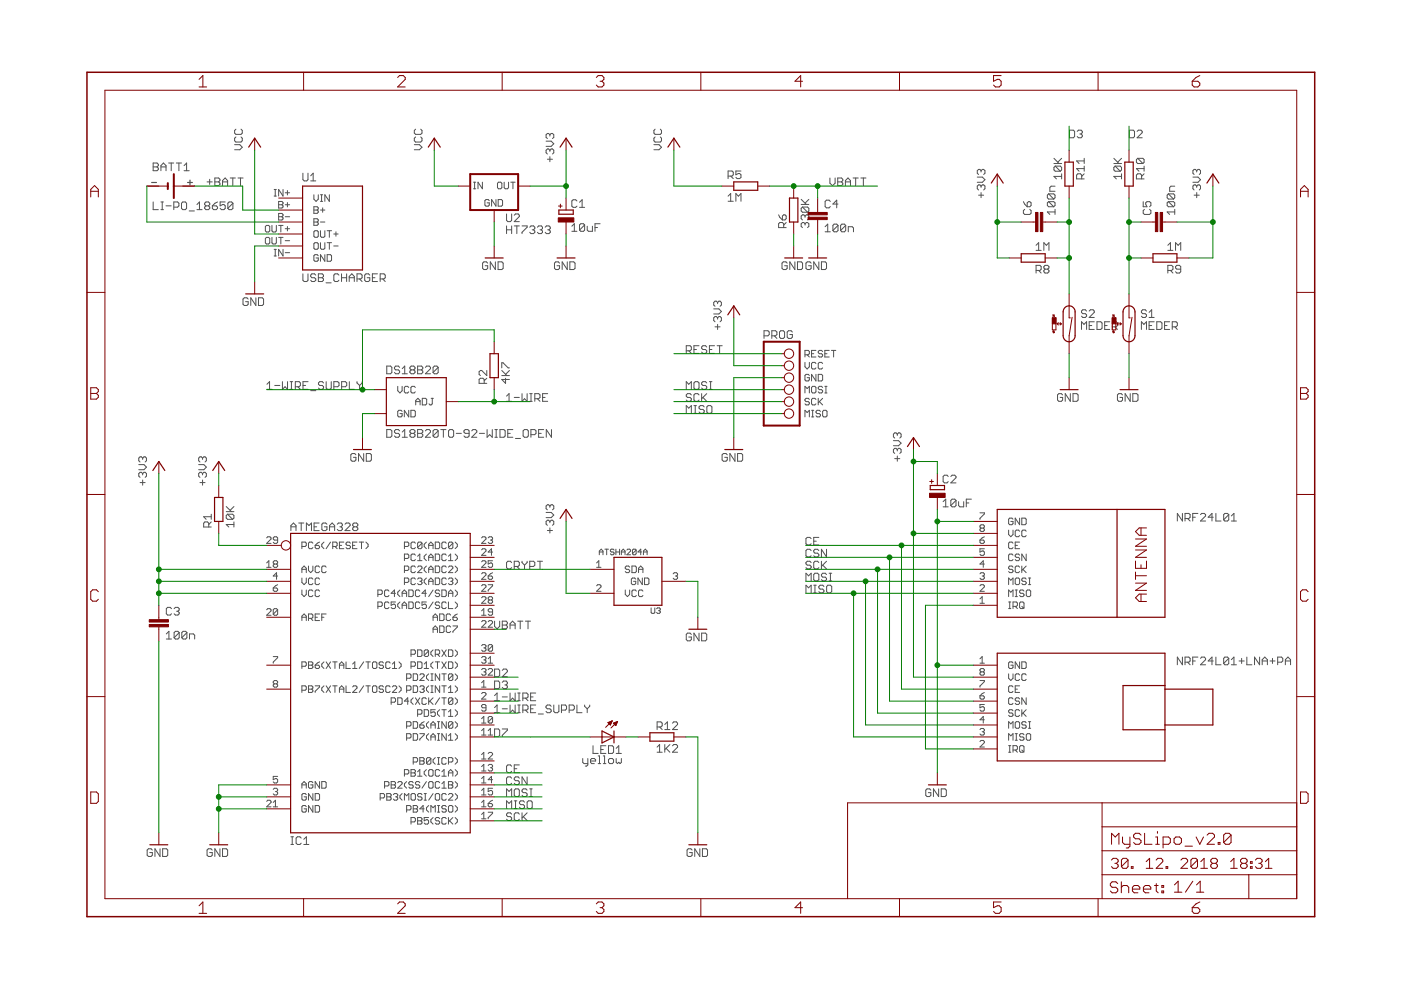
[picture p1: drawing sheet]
<svg xmlns="http://www.w3.org/2000/svg" width="297mm" height="210mm" viewBox="0 0 297 210" stroke-linecap="round" stroke-linejoin="round" font-family="sans-serif">
<path d="M32.2 38.7h1M39.8 38.7h1M40.3 38.2v1" fill="none" stroke="#505050" stroke-width=".25"/>
<g fill="none" stroke="#505050" stroke-width=".21">
<path d="M32.5 34.6h.8l.3 .2v.3l-.3 .3 .3 .3v.2l-.3 .3h-.8zM32.5 35.4h.8M34.1 35.4h1.1M34.1 36.2v-1.1l.5-.5 .6 .5v1.1M35.8 34.6h1M36.3 34.6v1.6M37.4 34.6h1.1M37.9 34.6v1.6M39 35.1l.6-.5v1.6M39 36.2h1.1M43.9 38.6h1.1M44.4 38v1.1"/>
<path d="M45.6 37.7h.8l.2 .3v.3l-.2 .3 .2 .2v.3l-.2 .3h-.8zM45.6 38.6h.8M47.2 39.4v-1.1l.5-.6 .6 .6v1.1M47.2 38.6h1.1M48.8 37.7h1.1M49.4 37.7v1.7M49.7 30.7h1.1l.6 .5-.6 .5h-1.1M50 29l-.3 .3v.5l.3 .3h1.1l.3-.3v-.5l-.3-.3M50 27.4l-.3 .3v.5l.3 .3h1.1l.3-.3v-.5l-.3-.3M50.5 37.7h1M51 37.7v1.7M64.2 36.7v1.4l.3 .3h.5l.3-.3v-1.4"/>
<path d="M65.9 38.4h1.1M65.9 37.3l.5-.6v1.7M87.8 30.7h1.1l.6 .5-.6 .5h-1.1M88.1 29l-.3 .3v.5l.3 .3h1.1l.3-.3v-.5l-.3-.3M88.1 27.4l-.3 .3v.5l.3 .3h1.1l.3-.3v-.5l-.3-.3M100.4 38.6h.5M100.6 38.6v1.4M102.3 38.6v1.4l-1-1.4v1.4M105.5 38.9l.2-.3h.5l.2 .3v.9l-.2 .2h-.5l-.2-.2zM106.9 38.6v1.2l.2 .2h.5l.2-.2v-1.2M108.3 38.6h.9M108.8 38.6v1.4"/>
<path d="M115.8 29.9h1.1l.5 .6-.5 .5h-1.1M116.1 33.8h1M116.6 28.6v.3M116.6 31.9v.2M116.6 33.2v1.1M116.6 31.9l-.3-.3h-.2l-.3 .3v.5l.3 .3M116.6 28.6l-.3-.3h-.2l-.3 .3v.5l.3 .3M116.6 31.9l.3-.3h.2l.3 .3v.5l-.3 .3M116.6 28.6l.3-.3h.2l.3 .3v.5l-.3 .3M138.6 30.7h1.1l.6 .5-.6 .5h-1.1M138.9 29l-.3 .3v.5l.3 .3h1.1l.3-.3v-.5l-.3-.3M138.9 27.4l-.3 .3v.5l.3 .3h1.1l.3-.3v-.5l-.3-.3"/>
<path d="M154.4 37.3h.8l.3-.2v-.6l-.3-.2h-.8v1.6M154.9 37.3l.6 .6M157.1 36.3h-1.1v.8l.5-.3h.3l.3 .3v.5l-.3 .3h-.5l-.3-.3M176 37.7v1.1l.5 .6 .6-.6v-1.1M177.6 37.7h.8l.3 .3v.3l-.3 .3 .3 .2v.3l-.3 .3h-.8zM177.6 38.6h.8M179.2 39.4v-1.1l.6-.6 .5 .6v1.1M179.2 38.6h1.1M180.9 37.7h1.1M181.4 37.7v1.7M182.5 37.7h1.1M183 37.7v1.7"/>
<path d="M207.2 37.5h1.1l.5 .6-.5 .6h-1.1M208 39.5l-.2-.3h-.3l-.3 .3v.5l.3 .3M208 39.5l.3-.3h.3l.2 .3v.5l-.2 .3M208 36.2l-.2-.3h-.3l-.3 .3v.5l.3 .3M208 36.2l.3-.3h.3l.2 .3v.5l-.2 .3M208 36.2v.3M208 39.5v.2M223.5 34.7h1.6M223.5 33.6l1 1.1M223.7 39.5h-.8l-.3 .3v.8h1.1M223.7 35.2l-.2 .3v.5l.2 .3h1.1M223.7 35.2h1.1l.3 .3v.5l-.3 .3"/>
<path d="M223.7 35.2l1.1 1.1M225.1 37.4h-1.6l.5 .5M225.1 36.9v1M225.1 33.6l-.8 .8M226.8 27.6h.8l.2 .3v1.1l-.2 .2h-.8zM228.4 27.9l.3-.3h.5l.3 .3v.2l-.3 .3M228.9 28.4h.3M229.2 28.4l.3 .3v.3l-.3 .2h-.5l-.3-.2M229.3 37.9v-.8l-.2-.2h-.6l-.2 .2v.8h1.6M229.9 35.8h-1.6l.5 .5M229.9 36.9l-.6 .5M229.9 33.6v1.1"/>
<path d="M229.9 35.2v1.1M229.9 34.1h-1.6l.5 .6M236.2 34.7h1.6M236.2 33.6l1 1.1M236.4 35.2h1.1l.3 .3v.5l-.3 .3M236.4 35.2l-.2 .3v.5l.2 .3h1.1M236.4 35.2l1.1 1.1M237.8 37.4h-1.6l.5 .5M237.8 36.9v1M237.8 33.6l-.8 .8M239.5 27.6h.8l.2 .3v1.1l-.2 .2h-.8zM241.1 27.9l.3-.3h.5l.3 .3v.2l-1.1 1.1h1.1"/>
<path d="M241.2 33.6l-.3 .2v.6l.3 .3h1.1M241.2 33.6h1.1l.3 .2v.6l-.3 .3M241.2 33.6l1.1 1.1M242 37.9v-.8l-.2-.2h-.6l-.3 .2v.8h1.7M242.6 36.9l-.6 .5M242.6 35.8h-1.7l.6 .5M242.6 35.2v1.1M249.1 39.5h-.8l-.3 .3v.8h1.1M252.9 37.5h1.1l.5 .6-.5 .6h-1.1M253.7 36.2v.3M253.7 39.5v.2M253.7 39.5l-.3-.3h-.2l-.3 .3v.5l.3 .3"/>
<path d="M253.7 36.2l-.3-.3h-.2l-.3 .3v.5l.3 .3M253.7 39.5l.3-.3h.3l.2 .3v.5l-.2 .3M253.7 36.2l.3-.3h.3l.2 .3v.5l-.2 .3M32.5 42.8v1.6h1.1M34.1 44.4h.5M34.1 42.8h.5M34.4 42.8v1.6M35.2 43.6h1.1M36.9 43.9h.8l.2-.3v-.5l-.2-.3h-.8v1.6M38.5 43.1l.3-.3h.5l.3 .3v1.1l-.3 .2h-.5l-.3-.2zM40.1 44.7h1.1M41.8 44.4h1"/>
<path d="M41.8 43.4l.5-.6v1.6M43.7 43.6l-.3 .3v.3l.3 .2h.5l.3-.2v-.3l-.3-.3M43.7 43.6l-.3-.2v-.3l.3-.3h.5l.3 .3v.3l-.3 .2M43.7 43.6h.5M45 43.6h.8l.3 .3v.3l-.3 .2h-.5l-.3-.2zM46.1 42.8l-.5 .3-.6 .5M47.8 42.8h-1.1v.8l.8-.2 .3 .2v.6l-.3 .2h-.6l-.2-.2M49.4 43.1v1.1l-.3 .2h-.5l-.3-.2M49.4 43.1l-.3-.3h-.5l-.3 .3v1.1M49.4 43.1l-1.1 1.1M56.3 50.6l.2-.3h.5l.2 .3v.9l-.2 .2h-.5l-.2-.2zM56.3 48l.2-.2h.5l.2 .2v1l-.2 .2h-.5l-.2-.2z"/>
<path d="M57.7 47.8v1.2l.2 .2h.5l.2-.2v-1.2M57.7 50.3v1.2l.2 .2h.5l.2-.2v-1.2M58.1 41.6h.5M58.1 40.2h.5M58.1 54.3h.5M58.1 52.9h.5M58.4 40.2v1.4M58.4 52.9v1.4M59.1 42.7h.7l.2 .2-.2 .5 .2 .5-.2 .2h-.7zM59.1 45.3h.7l.2 .2-.2 .5 .2 .4-.2 .3h-.7zM59.1 43.4h.7M59.1 46h.7"/>
<path d="M59.1 47.8h.9M59.1 50.3h.9M59.5 47.8v1.4M59.5 50.3v1.4M60 40.2v1.4l-.9-1.4v1.4M60 52.9v1.4l-.9-1.4v1.4M60.5 40.9h.9M60.5 43.4h.9M60.5 46h.9M60.5 48.5h.9M60.5 53.6h.9M60.5 51h.9"/>
<path d="M60.9 40.4v.9M60.9 42.9v1M60.9 48v1M64.2 58.1v1.3l.3 .3h.5l.3-.3v-1.3M66.5 41.3v.9l.5 .5 .5-.5v-.9M66.5 43.8h.7l.3 .3-.3 .4 .3 .5-.3 .2h-.7zM66.5 46.4h.7l.3 .2-.3 .5 .3 .4-.3 .3h-.7zM66.5 44.5h.7M66.5 47.1h.7M66.8 48.9h.4l.3 .2v1l-.3 .2h-.4l-.3-.2v-1zM66.8 51.5h.4l.3 .2v.9l-.3 .3h-.4l-.3-.3v-.9zM67 58.3l-.3-.2h-.6l-.2 .2v.3l.2 .3h.6l.3 .2v.3l-.3 .3h-.6l-.2-.3"/>
<path d="M67.5 54.2l-.3-.2h-.4l-.3 .2v1l.3 .2h.4l.3-.2v-.5h-.5M67.5 58.1h.8l.3 .2v.3l-.3 .3 .3 .2v.3l-.3 .3h-.8zM67.5 58.9h.8M67.9 48.9v1.2l.3 .2h.4l.3-.2v-1.2M67.9 42.7h.5M67.9 41.3h.5M67.9 51.5v1.1l.3 .3h.4l.3-.3v-1.1M67.9 44.5h1M67.9 47.1h1M68.2 41.3v1.4M68.4 44.1v.9M68.9 54v1.4l-1-1.4v1.4"/>
<path d="M69.1 60h1.1M69.4 48.9h.9M69.4 54h.7l.2 .2v1l-.2 .2h-.7zM69.4 51.5h.9M69.8 41.3v1.4l-.9-1.4v1.4M69.8 48.9v1.4M69.8 51.5v1.4M70.8 49.6h.9M70.8 52.2h.9M71.2 49.1v1M71.9 58.3l-.3-.2h-.6l-.2 .2v1.1l.2 .3h.6l.3-.3M72.4 58.9h1.1"/>
<path d="M72.4 58.1v1.6M73.5 58.1v1.6M74 58.9h1.1M74 59.7v-1.1l.6-.5 .5 .5v1.1M75.7 59.1h.8l.3-.2v-.6l-.3-.2h-.8v1.6M76.2 59.1l.6 .6M78.4 58.3l-.3-.2h-.5l-.3 .2v1.1l.3 .3h.5l.3-.3v-.5h-.5M79 58.9h.5M80 58.1h-1v1.6h1M80.6 59.1h.8l.3-.2v-.6l-.3-.2h-.8v1.6M81.1 59.1l.6 .6M100.4 40h.5"/>
<path d="M103.4 55.8l-.3-.3h-.5l-.3 .3v1.1l.3 .2h.5l.3-.2v-.6h-.5M103.7 42.5l-.2-.2h-.5l-.2 .2v1l.2 .2h.5l.2-.2v-.5h-.4M105 55.5v1.6l-1.1-1.6v1.6M105.2 42.3v1.4l-1-1.4v1.4M105.6 55.5h.8l.3 .3v1.1l-.3 .2h-.8zM105.6 42.3h.7l.3 .2v1l-.3 .2h-.7zM107.4 45.4v1.3l.3 .3h.5l.3-.3v-1.3M107.4 47.9v1.6M107.4 48.7h1.1M108.5 47.9v1.6M109 47.9h1.1M109 45.6l.3-.2h.6l.2 .2v.3l-1.1 1.1h1.1"/>
<path d="M109.6 47.9v1.6M110.7 47.9h1.1v.3l-1.1 1.1v.2M112.3 48.2l.3-.3h.5l.3 .3v.3l-.3 .2M112.8 48.7h.3M113.1 48.7l.3 .3v.3l-.3 .2h-.5l-.3-.2M113.9 48.2l.3-.3h.6l.2 .3v.3l-.2 .2M114.5 48.7h.3M114.8 48.7l.2 .3v.3l-.2 .2h-.6l-.3-.2M115.6 48.2l.2-.3h.6l.3 .3v.3l-.3 .2M116.1 48.7h.3M116.4 48.7l.3 .3v.3l-.3 .2h-.6l-.2-.2M118.6 55.8l-.2-.3h-.6l-.2 .3v1.1l.2 .2h.6l.2-.2v-.6h-.5"/>
<path d="M120.3 55.5v1.6l-1.1-1.6v1.6M120.8 55.5h.8l.3 .3v1.1l-.3 .2h-.8zM121.2 48l.6-.6v1.6M121.2 49h1.1M122.3 42.6l-.3-.2h-.5l-.3 .2v1.1l.3 .3h.5l.3-.3M122.9 44h1.1M122.9 42.9l.5-.5v1.6M124 47.7v1.1l-.3 .2h-.6l-.2-.2M124 47.7l-.3-.3h-.6l-.2 .3v1.1M124 47.7l-1.1 1.1M124.5 48v.8l.3 .2h.8v-1M126.2 48.2h.5"/>
<path d="M127.2 47.4h-1v1.6M154.4 41.6l.5-.6v1.7M154.4 42.7h1.1M156 42.7v-1.7l.5 .6 .6-.6v1.7M165.1 45.6l.2 .5 .6 .5M165.9 45.8l.3-.2h.2l.3 .2v.6l-.3 .2h-.5zM166.2 48.3v-.8l-.3-.3h-.6l-.2 .3v.8h1.6M166.7 47.2l-.5 .5M166.9 55.8l-.3-.3h-.5l-.3 .3v1.1l.3 .2h.5l.3-.2v-.6h-.6M168.5 55.5v1.6l-1.1-1.6v1.6M169.1 55.5h.8l.3 .3v1.1l-.3 .2h-.8zM169.9 43.3h1.6"/>
<path d="M169.9 42.3l1.1 1M170.1 43.9l-.2 .3v.5l.2 .3h1.1M170.1 43.9h1.1l.3 .3v.5l-.3 .3M170.1 43.9l1.1 1.1M170.7 47.5l-.3-.3h-.3l-.2 .3v.5l.2 .3M170.7 45.8l-.3-.2h-.3l-.2 .2v.6l.2 .2M170.7 47.5l.3-.3h.2l.3 .3v.5l-.3 .3M170.7 45.8v.3M170.7 47.5v.2M170.7 45.8l.3-.2h.2l.3 .2v.6l-.3 .2M171.5 42.3l-.8 .8M172 55.8l-.3-.3h-.5l-.3 .3v1.1l.3 .2h.5l.3-.2v-.6h-.6"/>
<path d="M173.6 55.5v1.6l-1.1-1.6v1.6M174.2 55.5h.8l.2 .3v1.1l-.2 .2h-.8zM174.9 48.1l.6-.6v1.6M174.9 49.1h1.1M176 42.7l-.2-.3h-.6l-.3 .3v1.1l.3 .3h.6l.2-.3M177.7 47.8v1.1l-.3 .2h-.6l-.2-.2M177.7 47.8l-.3-.3h-.6l-.2 .3v1.1M177.7 47.8l-1.1 1.1M177.7 43.3h-1.1l.8-.9v1.7M179.3 47.8l-1.1 1.1M179.3 47.8v1.1l-.3 .2h-.5l-.3-.2M179.3 47.8l-.3-.3h-.5l-.3 .3v1.1"/>
<path d="M179.9 49.1v-1h.8l.3 .2v.8M207.5 41.4h1.1M208 40.8v1.1M217 42.8l.8 1M217.3 44.4l-.3 .3v.5l.3 .3h1l.3-.3v-.5l-.3-.3M217.8 43l.3-.2h.2l.3 .2v.6l-.3 .2h-.5zM219.7 52l.5-.5v1.6M219.7 53.1h1M219.7 57.3h.8l.2-.2v-.6l-.2-.2h-.8v1.6M220.2 57.3l.5 .6M221.3 53.1v-1.6l.5 .5 .6-.5v1.6M221.6 57.1l-.3-.3v-.3l.3-.2h.5l.3 .2v.3l-.3 .3"/>
<path d="M221.6 57.1l-.3 .2v.3l.3 .3h.5l.3-.3v-.3l-.3-.2M221.6 57.1h.5M222.3 42.8l-.2 .2v.6l.2 .2h1.1M222.3 42.8h1.1l.3 .2v.6l-.3 .2M222.3 41.1l-.2 .3v.5l.2 .3h1.1M222.3 41.1h1.1l.3 .3v.5l-.3 .3M222.3 42.8l1.1 1M222.3 41.1l1.1 1.1M223.7 44.9h-1.6l.5 .6M223.7 44.4v1.1M242.4 42.8v1h.8l-.3-.5v-.3l.3-.2h.5l.3 .2v.6l-.3 .2M242.6 44.4l-.2 .3v.5l.2 .3h1.1l.3-.3v-.5l-.3-.3"/>
<path d="M247.6 53.1h1.1M247.6 52l.6-.5v1.6M247.6 57.3h.8l.3-.2v-.6l-.3-.2h-.8v1.6M247.7 41.1h1.1l.3 .3v.5l-.3 .3M247.7 42.8h1.1l.3 .2v.6l-.3 .2M247.7 42.8l-.2 .2v.6l.2 .2h1.1M247.7 41.1l-.2 .3v.5l.2 .3h1.1M247.7 42.8l1.1 1M247.7 41.1l1.1 1.1M248.2 57.3l.5 .6M249.1 44.9h-1.6l.5 .6M249.1 44.4v1.1"/>
<path d="M249.2 53.1v-1.6l.6 .5 .5-.5v1.6M250.3 57.1h-.8l-.3-.3v-.3l.3-.2h.6l.2 .2v1.1l-.2 .3h-.6l-.3-.3M253.2 41.4h1.1M253.7 40.8v1.1M52.6 63.4l-.3-.3h-.5l-.3 .3v1.1l.3 .3h.5l.3-.3v-.5h-.5M54.3 63.1v1.7l-1.1-1.7v1.7M54.8 63.1h.8l.3 .3v1.1l-.3 .3h-.8zM82 77.6h.8l.3 .3v1.1l-.3 .2h-.8zM84.7 77.9l-.2-.3h-.6l-.3 .3v.3l.3 .2h.6l.2 .3v.3l-.2 .2h-.6l-.3-.2M85.3 79.2h1.1M85.3 78.2l.5-.6v1.6M87.2 78.4l-.3 .3v.3l.3 .2h.5l.3-.2v-.3l-.3-.3"/>
<path d="M87.2 78.4l-.3-.2v-.3l.3-.3h.5l.3 .3v.3l-.3 .2M87.2 78.4h.5M88.5 77.6h.9l.2 .3v.3l-.2 .2 .2 .3v.3l-.2 .2h-.9zM88.5 78.4h.9M90.2 77.9l.3-.3h.5l.3 .3v.3l-1.1 1h1.1M92.9 77.9l-.3-.3h-.5l-.3 .3v1.1M92.9 77.9v1.1l-.3 .2h-.5l-.3-.2M92.9 77.9l-1.1 1.1M103.2 78.5v1.1l-1.1-1.1h-.2l-.3 .3v.6l.3 .2M106.4 79.6h1.6M106.4 78.5l1.1 1.1M106.4 78v-1.1h.3l1 1.1h.3"/>
<path d="M108 78.5l-.8 .9M145.5 74.4h.8l.3-.3v-.5l-.3-.3h-.8v1.6M146 74.4l.6 .5M147.1 74.1h.6M148.2 73.3h-1.1v1.6h1.1M149.8 73.6l-.2-.3h-.6l-.2 .3v.3l.2 .2h.6l.2 .3v.3l-.2 .2h-.6l-.2-.2M150.4 74.1h.5M151.3 65.5h1.1l.6 .5-.6 .6h-1.1M151.5 73.3h-1.1v1.6h1.1M151.6 69.3h1.1M152 73.3h1.1M152.1 64.1v.3"/>
<path d="M152.1 67.4v.3M152.1 68.8v1M152.1 67.4l-.2-.3h-.3l-.3 .3v.5l.3 .3M152.1 64.1l-.2-.2h-.3l-.3 .2v.6l.3 .2M152.1 67.4l.3-.3h.3l.3 .3v.5l-.3 .3M152.1 64.1l.3-.2h.3l.3 .2v.6l-.3 .2M152.6 73.3v1.6M162 71.2h.8l.3-.3v-.5l-.3-.3h-.8v1.7M163.6 71.2h.8l.3-.3v-.5l-.3-.3h-.8v1.7M164.2 71.2l.5 .6M165.3 70.4l.2-.3h.6l.2 .3v1.1l-.2 .3h-.6l-.2-.3zM168 70.4l-.3-.3h-.5l-.3 .3v1.1l.3 .3h.5l.3-.3v-.6h-.6"/>
<path d="M170.7 75.2h.7l.2-.2v-.5l-.2-.2h-.7v1.4M170.7 76.8v1l.4 .4 .5-.4v-1M171.1 75.2l.5 .5M171.6 79.6l-.2-.2h-.5l-.2 .2v.9l.2 .3h.5l.2-.3v-.4h-.5M172.1 75h.4M173 77.1l-.2-.3h-.5l-.2 .3v.9l.2 .2h.5l.2-.2M173 74.3h-.9v1.4h.9M173 79.4v1.4l-.9-1.4v1.4M173.5 79.4h.7l.2 .2v.9l-.2 .3h-.7zM174.4 74.5l-.2-.2h-.5l-.2 .5 .2 .2h.5l.2 .5-.2 .2h-.5l-.2-.2M174.4 77.1l-.2-.3h-.5l-.2 .3v.9l.2 .2h.5l.2-.2M174.9 75h.4"/>
<path d="M175.8 74.3h-.9v1.4h.9M176.3 74.3h.9M176.7 74.3v1.4M229.3 69.8v-1.6l.5 .6 .6-.6v1.6M230.4 66l-.3-.3h-.5l-.3 .3v.2l.3 .3h.5l.3 .3v.2l-.3 .3h-.5l-.3-.3M230.9 69h.6M230.9 66l.3-.3h.6l.2 .3v.2l-1.1 1.1h1.1M232 68.2h-1.1v1.6h1.1M232.6 68.2h.8l.3 .3v1.1l-.3 .2h-.8zM234.2 69h.5M235.3 68.2h-1.1v1.6h1.1M235.8 69.3h.9l.2-.3v-.5l-.2-.3h-.9v1.6"/>
<path d="M236.4 69.3l.5 .5M242 69.8v-1.6l.5 .6 .6-.6v1.6M243.1 66l-.3-.3h-.5l-.3 .3v.2l.3 .3h.5l.3 .3v.2l-.3 .3h-.5l-.3-.3M243.6 66.2l.6-.5v1.6M243.6 69h.6M243.6 67.3h1.1M244.7 68.2h-1.1v1.6h1.1M245.3 68.2h.8l.3 .3v1.1l-.3 .2h-.8zM246.9 69h.5M248 68.2h-1.1v1.6h1.1M248.5 69.3h.8l.3-.3v-.5l-.3-.3h-.8v1.6M249.1 69.3l.5 .5"/>
<path d="M29.4 98.5h1.1l.6 .5-.6 .6h-1.1M30.2 97.1v.3M30.2 97.1l-.2-.2h-.3l-.3 .2v.6l.3 .3M30.2 97.1l.3-.2h.3l.3 .2v.6l-.3 .3M42.1 98.5h1.1l.6 .5-.6 .6h-1.1M42.9 97.1l-.2-.2h-.3l-.3 .2v.6l.3 .3M42.9 97.1l.3-.2h.3l.3 .2v.6l-.3 .3M42.9 97.1v.3M56.6 82.5h1.1M56.6 81.5l.5-.6v1.6M58.3 81.7h1M59.9 80.9v1.6l.5-.5 .6 .5v-1.6"/>
<path d="M61.5 80.9h.6M61.5 82.5h.6M61.8 80.9v1.6M62.6 82h.8l.3-.3v-.5l-.3-.3h-.8v1.6M63.1 82l.6 .5M64.2 81.7h.6M65.3 80.9h-1.1v1.6h1.1M65.9 82.8h1.1M68.6 81.2l-.3-.3h-.5l-.3 .3v.3l.3 .2h.5l.3 .3v.3l-.3 .2h-.5l-.3-.2M69.2 80.9v1.4l.2 .2h.6l.2-.2v-1.4M70.8 82h.8l.3-.3v-.5l-.3-.3h-.8v1.6M72.4 82h.8l.3-.3v-.5l-.3-.3h-.8v1.6"/>
<path d="M74.1 80.9v1.6h1M75.5 96.4l-.3-.2h-.5l-.3 .2v1.1l.3 .3h.5l.3-.3v-.5h-.6M75.7 80.9v.3l.5 .5M76.2 81.7v.8M76.8 80.9v.3l-.6 .5M77.1 96.2v1.6l-1.1-1.6v1.6M77.7 96.2h.8l.2 .2v1.1l-.2 .3h-.8zM82 91.1h.8l.3 .3v1l-.3 .3h-.8zM84.3 81.9v.9l.5 .5 .5-.5v-.9M84.7 91.4l-.2-.3h-.6l-.3 .3v.2l.3 .3h.6l.2 .3v.2l-.2 .3h-.6l-.3-.3M85.3 87.2l-.3-.2h-.4l-.3 .2v1l.3 .2h.4l.3-.2v-.5h-.5M85.3 91.6l.5-.5v1.6"/>
<path d="M85.3 92.7h1.1M86.7 82.1l-.3-.2h-.4l-.3 .2v1l.3 .2h.4l.3-.2M86.7 87v1.4l-1-1.4v1.4M87.1 87h.7l.3 .2v1l-.3 .2h-.7zM87.2 91.9l-.3-.3v-.2l.3-.3h.5l.3 .3v.2l-.3 .3M87.2 91.9l-.3 .3v.2l.3 .3h.5l.3-.3v-.2l-.3-.3M87.2 91.9h.5M88.1 82.1l-.3-.2h-.4l-.3 .2v1l.3 .2h.4l.3-.2M88.1 85.9v-1l.5-.4 .5 .4v1M88.1 85.2h1M88.5 91.1h.9l.2 .3v.2l-.2 .3 .2 .3v.2l-.2 .3h-.9zM88.5 91.9h.9"/>
<path d="M89.5 84.5h.7l.3 .2v.9l-.3 .3h-.7zM90.2 91.4l.3-.3h.5l.3 .3v.2l-1.1 1.1h1.1M91.4 84.5h.5M91.7 84.5v1.1l-.3 .3-.4-.3M92.9 91.4l-.3-.3h-.5l-.3 .3v1M92.9 91.4v1l-.3 .3h-.5l-.3-.3M92.9 91.4l-1.1 1M93.5 91.1h1.1M94 91.1v1.6M95.1 91.4l.3-.3h.5l.3 .3v1l-.3 .3h-.5l-.3-.3zM96.7 91.9h1.1M99.5 91.9h-.9l-.2-.3v-.2l.2-.3h.6l.3 .3v1l-.3 .3h-.6l-.2-.3"/>
<path d="M100 91.4l.3-.3h.5l.3 .3v.2l-1.1 1.1h1.1M101.6 91.9h1.1M102.7 81.3v-.8l-.3-.3h-.5l-.3 .3v.8h1.6M103.2 80.2l-.5 .5M103.3 91.1v1.6l.5-.5 .6 .5v-1.6M104.9 92.7h.6M104.9 91.1h.6M105.2 91.1v1.6M106 91.1h.8l.3 .3v1l-.3 .3h-.8zM107.2 80.2v1.1l-.8-.8h1.6M107.4 85.1h1.1M107.4 84l.5-.5v1.6"/>
<path d="M107.7 91.9h.5M108.7 91.1h-1v1.6h1M109 84.3h1.1M109.3 93h1.1M110.7 83.5v1.6l.5-.6 .6 .6v-1.6M110.9 91.4l.3-.3h.5l.3 .3v1l-.3 .3h-.5l-.3-.3zM112.3 83.5h.5M112.3 85.1h.5M112.6 92.2h.8l.2-.3v-.5l-.2-.3h-.8v1.6M112.6 83.5v1.6M113.4 84.5h.8l.3-.2v-.6l-.3-.2h-.8v1.6M113.9 84.5l.6 .6"/>
<path d="M114.2 91.9h.5M115 84.3h.6M115.3 91.1h-1.1v1.6h1.1M116.1 83.5h-1.1v1.6h1.1M116.9 91.1v1.6l-1.1-1.6v1.6M145.5 82.5v-1.6l.5 .6 .6-.6v1.6M145.5 87.6v-1.6l.5 .5 .6-.5v1.6M146.6 83.7l-.3-.2h-.5l-.3 .2v.3l.3 .3h.5l.3 .2v.3l-.3 .3h-.5l-.3-.3M147.1 87.6h.6M147.1 86h.6M147.4 80.9h.5l.3 .3v1.1l-.3 .2h-.5l-.3-.2v-1.1zM147.4 86v1.6"/>
<path d="M148.2 83.7l-.3-.2h-.5l-.3 .2v1.1l.3 .3h.5l.3-.3M148.8 83.5v1.6M149 84.3l.8 .8M149.3 86.3l-.3-.3h-.5l-.3 .3v.2l.3 .3h.5l.3 .3v.3l-.3 .2h-.5l-.3-.2M149.8 81.2l-.2-.3h-.6l-.2 .3v.3l.2 .2h.6l.2 .3v.3l-.2 .2h-.6l-.2-.2M149.8 83.5l-1 1M150.1 86h.6l.2 .3v1.1l-.2 .2h-.6l-.2-.2v-1.1zM150.4 80.9h.5M150.4 82.5h.5M150.7 80.9v1.6M154.2 96.4l-.3-.2h-.5l-.3 .2v1.1l.3 .3h.5l.3-.3v-.5h-.6M155.8 96.2v1.6l-1.1-1.6v1.6"/>
<path d="M156.4 96.2h.8l.3 .2v1.1l-.3 .3h-.8zM170.7 83.3v-1.4l.4 .5 .5-.5v1.4M170.7 88.4v-1.4l.4 .5 .5-.5v1.4M171.6 84.7l-.2-.2h-.5l-.2 .4 .2 .3h.5l.2 .4-.2 .3h-.5l-.2-.3M172.1 87h.4M172.1 88.4h.4M172.3 81.9h.5l.2 .2v1l-.2 .2h-.5l-.2-.2v-1zM172.3 87v1.4M173 84.7l-.2-.2h-.5l-.2 .2v.9l.2 .3h.5l.2-.3M173.5 84.5v1.4M173.7 85.2l.7 .7M173.9 87.2l-.2-.2h-.5l-.2 .5 .2 .2h.5l.2 .5-.2 .2h-.5l-.2-.2"/>
<path d="M174.4 87.2l.2-.2h.5l.2 .2v1l-.2 .2h-.5l-.2-.2zM174.4 82.1l-.2-.2h-.5l-.2 .5 .2 .2h.5l.2 .5-.2 .2h-.5l-.2-.2M174.4 84.5l-.9 .9M174.9 81.9h.4M174.9 83.3h.4M175.1 81.9v1.4M189.4 93.4h1.1l.6 .6-.6 .5h-1.1M189.7 97.2h1.1M190.2 92.1v.2M190.2 95.3v.3M190.2 96.7v1.1M190.2 95.3l-.2-.2h-.3l-.3 .2v.6l.3 .2"/>
<path d="M190.2 92.1l-.2-.3h-.3l-.3 .3v.5l.3 .3M190.2 95.3l.3-.2h.3l.3 .2v.6l-.3 .2M190.2 92.1l.3-.3h.3l.3 .3v.5l-.3 .3M225.3 83.7l-.3-.2h-.5l-.3 .2v1.1l.3 .3h.5l.3-.3v-.5h-.5M226.9 83.5v1.6l-1.1-1.6v1.6M227.5 83.5h.8l.3 .2v1.1l-.3 .3h-.8zM238 83.7l-.3-.2h-.5l-.3 .2v1.1l.3 .3h.5l.3-.3v-.5h-.6M239.6 83.5v1.6l-1.1-1.6v1.6M240.2 83.5h.8l.3 .2v1.1l-.3 .3h-.8zM29.7 102.3h1.1M30.2 100.4v.3M30.2 101.8v1.1"/>
<path d="M30.2 100.4l-.2-.3h-.3l-.3 .3v.5l.3 .3M30.2 100.4l.3-.3h.3l.3 .3v.5l-.3 .3M42.4 102.3h1.1M42.9 100.4l-.2-.3h-.3l-.3 .3v.5l.3 .3M42.9 100.4l.3-.3h.3l.3 .3v.5l-.3 .3M42.9 100.4v.3M42.9 101.8v1.1M44.3 111.7v-.8l-.3-.2h-.6l-.2 .2v.8h1.6M44.8 110.7l-.5 .5M44.8 109.6h-1.6l.5 .5M44.8 109v1.1M48 108.5h1.6"/>
<path d="M48 107.4l1.1 1.1M48.2 109h1.1l.3 .3v.5l-.3 .3M48.2 109l-.2 .3v.5l.2 .3h1.1M48.2 109l1.1 1.1M49.6 111.2h-1.6l.5 .5M49.6 110.7v1M49.6 107.4l-.8 .8M56.5 114l.3-.2h.4l.3 .2v.3l-1 .9h1M56.5 119.4l.5-.5v1.4M58.2 119.6l-.3-.2 .3-.5h.4l.3 .2-.3 .5M58.2 119.6l-.3 .2 .3 .5h.4l.3-.2-.3-.5M58.2 119.6h.4"/>
<path d="M58.9 114.5h-.7l-.3-.2 .3-.5h.4l.3 .2v1l-.3 .2h-.4l-.3-.2M61.7 112.5v-1.1l.5-.5 .6 .5v1.1M61.7 111.7h1.1M63.3 110.9h1.1M63.9 110.9v1.6M64 115.9h.7l.2-.3v-.4l-.2-.3h-.7v1.4M65 112.5v-1.6l.5 .5 .5-.5v1.6M66.3 115.2l-.2-.3h-.5l-.2 .3v.9l.2 .2h.5l.2-.2M66.6 111.7h.5M66.8 115.6h.7l.3 .5-.3 .2h-.4l-.3-.2zM67.7 110.9h-1.1v1.6h1.1M67.8 114.9l-1 .7"/>
<path d="M68.7 114.9l-.5 .5v.5l.5 .4M69.3 111.1l-.3-.2h-.5l-.3 .2v1.1l.3 .3h.5l.3-.3v-.5h-.5M69.9 111.7h1.1M69.9 112.5v-1.1l.5-.5 .6 .5v1.1M70.1 114.9l-.9 1.4M70.5 115.9h.7l.3-.3v-.4l-.3-.3h-.7v1.4M71 115.9l.5 .4M71.5 111.1l.3-.2h.5l.3 .2v.3l-.3 .3M72 115.6h.4M72.1 111.7h.2M72.3 111.7l.3 .3v.2l-.3 .3h-.5l-.3-.3M72.9 114.9h-.9v1.4h.9"/>
<path d="M73.2 111.1l.2-.2h.6l.2 .2v.3l-1 1.1h1M74.3 115.2l-.2-.3h-.5l-.2 .5 .2 .2h.5l.2 .5-.2 .2h-.5l-.2-.2M74.8 115.6h.4M75.1 111.7h.5M75.1 111.7l-.3-.3v-.3l.3-.2h.5l.3 .2v.3l-.3 .3M75.1 111.7l-.3 .3v.2l.3 .3h.5l.3-.3v-.2l-.3-.3M75.7 114.9h-.9v1.4h.9M76.2 114.9h.9M76.6 114.9v1.4M77.6 114.9l.4 .5v.5l-.4 .4M85.7 115.9h.7l.3-.3v-.4l-.3-.3h-.7v1.4M85.7 118.4h.7l.3-.2v-.5l-.3-.2h-.7v1.4"/>
<path d="M88.1 117.7l-.3-.2h-.4l-.3 .2v.9l.3 .3h.4l.3-.3M88.1 115.2l-.3-.3h-.4l-.3 .3v.9l.3 .2h.4l.3-.2M88.5 118.9h1M88.5 117.9l.5-.4v1.4M89.5 115.2v.9l-.3 .2h-.4l-.3-.2M89.5 115.2l-.3-.3h-.4l-.3 .3v.9M89.5 115.2l-1 .9M90.4 114.9l-.5 .5v.5l.5 .4M90.4 117.5l-.5 .4v.5l.5 .5M90.9 116.3v-.9l.5-.5 .4 .5v.9M90.9 118.9v-1l.5-.4 .4 .4v1M90.9 115.6h.9"/>
<path d="M90.9 118.2h.9M92.3 114.9h.7l.2 .3v.9l-.2 .2h-.7zM92.3 117.5h.7l.2 .2v.9l-.2 .3h-.7zM94.6 117.7l-.2-.2h-.5l-.2 .2v.9l.2 .3h.5l.2-.3M94.6 115.2l-.2-.3h-.5l-.2 .3v.9l.2 .2h.5l.2-.2M95.1 118.9h.9M95.1 117.9l.4-.4v1.4M96 115.2l-.2-.3h-.5l-.2 .3v.9M96 115.2v.9l-.2 .2h-.5l-.2-.2M96 115.2l-.9 .9M96.5 114.9l.5 .5v.5l-.5 .4M96.5 117.5l.5 .4v.5l-.5 .5"/>
<path d="M102.1 114l.2-.2h.5l.2 .2v.3l-.9 .9h.9M102.1 116.6l.2-.2h.5l.2 .2v.2l-.9 1h.9M102.1 119.1l.2-.2h.5l.2 .2v.3l-.9 .9h.9M103.5 114l.2-.2h.5l.2 .2-.2 .5M104 114.5h.2M104.2 114.5l.2 .2-.2 .5h-.5l-.2-.2M104.4 117.1h-.9l.7-.7v1.4M104.4 118.9h-.9v.7l.5-.2 .4 .2v.5l-.2 .2h-.5l-.2-.2M108.5 119.3l-.3-.3h-.5l-.3 .3v1.1l.3 .2h.5l.3-.2M110.7 119v.3l.5 .5M111.2 119.8v.8M111.8 119v.3l-.6 .5"/>
<path d="M113.9 119h1.1M114.5 119v1.6M115.8 108.6h1.1l.5 .6-.5 .5h-1.1M116.1 112.5h1M116.6 107.3v.3M116.6 110.6v.2M116.6 111.9v1.1M116.6 107.3l-.3-.3h-.2l-.3 .3v.5l.3 .3M116.6 110.6l-.3-.3h-.2l-.3 .3v.5l.3 .3M116.6 107.3l.3-.3h.2l.3 .3v.5l-.3 .3M116.6 110.6l.3-.3h.2l.3 .3v.5l-.3 .3M126.5 119.4l.5-.5v1.4"/>
<path d="M127.1 117.6v-.8l.4-.4 .3 .4v.8M127.1 117h.7M128.2 116.4h.8M128.6 116.4v1.2M130.2 116.6l-.2-.2h-.4l-.2 .2 .2 .4h.4l.2 .2-.2 .4h-.4l-.2-.2M130.6 117h.8M130.6 116.4v1.2M131.4 116.4v1.2M131.7 117h.8M131.7 117.6v-.8l.4-.4 .4 .4v.8M132.9 116.6l.2-.2h.4l.2 .2v.2l-.8 .8h.8M134.9 116.6l-.2-.2h-.4l-.2 .2v.8"/>
<path d="M134.9 116.6v.8l-.2 .2h-.4l-.2-.2M134.9 116.6l-.8 .8M136 117h-.7l.5-.6v1.2M136.4 117h.8M136.4 117.6v-.8l.4-.4 .4 .4v.8M172 116.7l-.3-.2h-.5l-.3 .2v1.1l.3 .3h.5l.3-.3M172 114.2l-.3-.3h-.5l-.3 .3v1.1l.3 .2h.5l.3-.2M172 119.3l-.3-.3h-.5l-.3 .3v.2l.3 .3h.5l.3 .3v.3l-.3 .2h-.5l-.3-.2M172.5 114.7h.6M173.6 116.7l-.3-.2h-.5l-.3 .2v.3l.3 .3h.5l.3 .3v.2l-.3 .3h-.5l-.3-.3M173.6 113.9h-1.1v1.6h1.1M173.6 119.3l-.3-.3h-.5l-.3 .3v1.1l.3 .2h.5l.3-.2"/>
<path d="M174.2 119v1.6M174.4 119.8l.8 .8M175.2 116.5v1.6l-1-1.6v1.6M175.2 119l-1 1.1M200 106.4l.5-.6v1.7M200 107.5h1M201 101l-.2-.2h-.6l-.2 .2v1.1l.2 .3h.6l.2-.3M201.6 101l.3-.2h.5l.3 .2v.3l-1.1 1.1h1.1M202.7 106.1v1.1l-.3 .3h-.5l-.3-.3M202.7 106.1l-.3-.3h-.5l-.3 .3v1.1M202.7 106.1l-1.1 1.1M203.2 106.4v.8l.3 .3h.8v-1.1"/>
<path d="M204.9 106.6h.5M206 105.8h-1.1v1.7M207.8 114.5h.7l.2 .5-.2 .2h-.5l-.2-.2zM207.8 108.7h.9v.3l-.9 .9v.2M208 112l-.2-.3 .2-.4h.5l.2 .2-.2 .5M208 112l-.2 .2 .2 .5h.5l.2-.3-.2-.4M208 112h.5M208.7 119.6h-.9l.7-.7v1.4M208.7 116.4h-.9v.7l.4-.3 .5 .3v.4l-.2 .3h-.5l-.2-.3M208.7 113.8l-.9 .7M213.8 112.4v.9l.5 .5 .5-.5v-.9M214.8 117.7l-.3-.2h-.4l-.3 .2v.9l.3 .3h.4l.3-.3"/>
<path d="M214.8 115.2l-.3-.3h-.4l-.3 .3v.9l.3 .2h.4l.3-.2M214.8 110.1l-.3-.2h-.4l-.3 .2v.9l.3 .3h.4l.3-.3v-.4h-.5M215.2 115.6h.5M216.2 117.7l-.3-.2h-.4l-.3 .4 .3 .3h.4l.3 .4-.3 .3h-.4l-.3-.3M216.2 114.9h-1v1.4h1M216.2 112.6l-.3-.2h-.4l-.3 .2v1l.3 .2h.4l.3-.2M216.2 109.9v1.4l-1-1.4v1.4M216.6 109.9h.7l.3 .2v.9l-.3 .3h-.7zM217.6 112.6l-.3-.2h-.4l-.3 .2v1l.3 .2h.4l.3-.2M217.6 117.5v1.4l-1-1.4v1.4M250.7 108.9v1.6l-1.1-1.6v1.6M251.2 109.9h.9l.2-.2v-.6l-.2-.2h-.9v1.6"/>
<path d="M251.8 109.9l.5 .6M252.9 109.7h.5M254 108.9h-1.1v1.6M254.5 109.1l.3-.2h.5l.3 .2v.3l-1.1 1.1h1.1M257.2 109.7h-1l.8-.8v1.6M257.8 108.9v1.6h1.1M260.5 109.1l-.3-.2h-.5l-.3 .2v1.1M260.5 109.1v1.1l-.3 .3h-.5l-.3-.3M260.5 109.1l-1.1 1.1M261.1 110.5h1M261.1 109.4l.5-.5v1.6M35.3 134.4l.5-.5v1.6"/>
<path d="M35.3 135.5h1.1M36.4 129.1l-.3-.3h-.6l-.2 .3v1l.2 .3h.6l.3-.3M36.9 129.1l.3-.3h.5l.3 .3v.2l-.3 .3M37.4 129.6h.3M37.7 129.6l.3 .3v.2l-.3 .3h-.5l-.3-.3M38 134.1v1.1l-.3 .3h-.5l-.3-.3M38 134.1l-.3-.2h-.5l-.3 .2v1.1M38 134.1l-1.1 1.1M39.6 134.1v1.1l-.2 .3h-.6l-.3-.3M39.6 134.1l-.2-.2h-.6l-.3 .2v1.1M39.6 134.1l-1.1 1.1M40.2 135.5v-1.1h.8l.3 .3v.8"/>
<path d="M56.5 129.3l.3-.2h.4l.3 .2v.2l-1 1h1M56.5 120.3h1M57.9 124.7h.7l.3 .4-.3 .3h-.4l-.3-.3zM57.9 139.2h1v.2l-1 1v.2M58.9 129.3v.9l-.3 .3h-.4l-.3-.3M58.9 129.3l-.3-.2h-.4l-.3 .2v.9M58.9 129.3l-1 .9M58.9 122.1h-1l.7-.7v1.4M58.9 124l-1 .7M64 121.4v-.9l.5-.5 .4 .5v.9M64 130.9h.9M64 122.6v.9l.5 .5 .4-.5v-.9"/>
<path d="M64 125.1v.9l.5 .5 .4-.5v-.9M64 131.6v-1l.5-.4 .4 .4v1M64 120.7h.9M65.4 120v.9l.5 .5 .4-.5v-.9M65.4 131.1h.7l.2-.2v-.5l-.2-.2h-.7v1.4M65.9 131.1l.4 .5M66.3 122.8l-.2-.2h-.5l-.2 .2v.9l.2 .3h.5l.2-.3M66.3 125.3l-.2-.2h-.5l-.2 .2v1l.2 .2h.5l.2-.2M66.8 130.9h.5M67.8 130.2h-1v1.4h1M67.8 120.2l-.3-.2h-.4l-.3 .2v1l.3 .2h.4l.3-.2M67.8 122.8l-.3-.2h-.4l-.3 .2v.9l.3 .3h.4l.3-.3"/>
<path d="M67.8 125.3l-.3-.2h-.4l-.3 .2v1l.3 .2h.4l.3-.2M68.2 130.9h.5M69.2 120.2l-.3-.2h-.4l-.3 .2v1l.3 .2h.4l.3-.2M69.2 130.2h-1v1.4M80.1 126h.7l.2-.2v-.5l-.2-.2h-.7v1.4M80.1 128.6h.7l.2-.3v-.4l-.2-.3h-.7v1.4M82.5 125.3l-.3-.2h-.4l-.3 .2v1l.3 .2h.4l.3-.2M82.5 127.9l-.3-.3h-.4l-.3 .3v.9l.3 .2h.4l.3-.2M83.9 127.6h-1v.7l.5-.2 .5 .2v.5l-.3 .2h-.4l-.3-.2M83.9 125.8h-1l.7-.7v1.4M84.8 125.1l-.5 .5v.4l.5 .5M84.8 127.6l-.5 .5v.5l.5 .4"/>
<path d="M85.3 126.5v-.9l.4-.5 .5 .5v.9M85.3 129v-.9l.4-.5 .5 .5v.9M85.3 125.8h.9M85.3 128.3h.9M85.7 120.9h.7l.3-.2v-.5l-.3-.2h-.7v1.4M85.7 123.5h.7l.3-.2v-.5l-.3-.2h-.7v1.4M86.7 125.1h.7l.2 .2v1l-.2 .2h-.7zM86.7 127.6h.7l.2 .3v.9l-.2 .2h-.7zM87.1 138.7h.7l.3-.2v-.5l-.3-.2h-.7v1.4M88.1 122.8l-.3-.2h-.4l-.3 .2v.9l.3 .3h.4l.3-.3M88.1 120.2l-.3-.2h-.4l-.3 .2v1l.3 .2h.4l.3-.2M88.5 137.8h.7l.3 .2v1l-.3 .2h-.7z"/>
<path d="M88.5 120.2l.3-.2h.4l.3 .2v.3l-1 .9h1M88.5 122.8l.3-.2h.4l.3 .2-.3 .5M89 125.3l-.2-.2h-.5l-.2 .2v1l.2 .2h.5l.2-.2M89 127.9l-.2-.3h-.5l-.2 .3v.9l.2 .2h.5l.2-.2M89 123.3h.2M89.2 123.3l.3 .2-.3 .5h-.4l-.3-.3M90.4 127.6h-.9v.7l.4-.2 .5 .2v.5l-.2 .2h-.5l-.2-.2M90.4 120l-.5 .5v.4l.5 .5M90.4 122.6l-.5 .4v.5l.5 .5M90.4 125.8h-.9l.7-.7v1.4M90.9 138l-1 1M90.9 138l-.3-.2h-.4l-.3 .2v1"/>
<path d="M90.9 138v1l-.3 .2h-.4l-.3-.2M90.9 121.4v-.9l.5-.5 .4 .5v.9M90.9 124v-1l.5-.4 .4 .4v1M90.9 120.7h.9M90.9 123.3h.9M91.8 131.6v-1l.5-.4 .5 .4v1M91.8 134.1v-.9l.5-.5 .5 .5v.9M91.8 130.9h1M91.8 133.4h1M91.8 137.8l-.4 .5v.4l.4 .5M91.8 125.1l-.9 1.4M91.8 127.6l-.9 1.4"/>
<path d="M92.3 120h.7l.2 .2v1l-.2 .2h-.7zM92.3 122.6h.7l.2 .2v.9l-.2 .3h-.7zM92.3 138.7h.7l.2-.2v-.5l-.2-.2h-.7v1.4M92.8 138.7l.4 .5M93.2 125.3l-.2-.2h-.5l-.2 .5 .2 .2h.5l.2 .5-.2 .2h-.5l-.2-.2M93.2 130.2h.7l.2 .2v.9l-.2 .3h-.7zM93.2 127.9l-.2-.3h-.5l-.2 .3 .2 .4h.5l.2 .3-.2 .4h-.5l-.2-.2M93.2 132.7h.7l.2 .2v1l-.2 .2h-.7zM93.7 125.1h.7l.2 .2v1l-.2 .2h-.7zM93.7 137.8l.9 1.4M94.6 127.9l-.2-.3h-.5l-.2 .3v.9l.2 .2h.5l.2-.2M94.6 120.2l-.2-.2h-.5l-.2 .2v1l.2 .2h.5l.2-.2"/>
<path d="M94.6 122.8l-.2-.2h-.5l-.2 .2v.9l.2 .3h.5l.2-.3M94.6 137.8l-.9 1.4M95.1 122.8l.2-.2h.5l.2 .2-.2 .5M95.1 120.2l.2-.2h.5l.2 .2v.3l-.9 .9h.9M95.1 137.8h.7l.2 .2v1l-.2 .2h-.7zM95.1 126.5v-.9l.4-.5 .5 .5v.9M95.1 127.6v1.4h.9M95.1 125.8h.9M95.5 130.4l-.2-.2h-.5l-.2 .2v.9l.2 .3h.5l.2-.3M95.5 132.9l-.2-.2h-.5l-.2 .2v1l.2 .2h.5l.2-.2M95.5 123.3h.3M95.8 123.3l.2 .2-.2 .5h-.5l-.2-.3"/>
<path d="M96 130.9h.7l.3 .4-.3 .3h-.4l-.3-.3zM96 132.7h1v.2l-1 1v.2M96.5 125.1l.5 .5v.4l-.5 .5M96.5 120l.5 .5v.4l-.5 .5M96.5 122.6l.5 .4v.5l-.5 .5M96.5 127.6l.5 .5v.5l-.5 .4M96.5 137.8l.5 .5v.4l-.5 .5M97 130.2l-1 .7M102.1 124.2l.2-.2h.5l.2 .2v.2l-.9 1h.9M102.1 126.7l.2-.2h.5l.2 .2v.3l-.9 .9h.9M102.1 129.5l.5-.4v1.4M102.1 130.5h.9"/>
<path d="M102.1 131.8l.2-.2h.5l.2 .2v.3l-.9 .9h.9M102.1 121.7l.2-.3h.5l.2 .3v.2l-.9 .9h.9M102.1 136.9l.2-.2h.5l.2 .2-.2 .5M102.1 139.4l.2-.2h.5l.2 .2-.2 .5M102.6 137.4h.2M102.6 139.9h.2M102.8 139.9l.2 .2-.2 .5h-.5l-.2-.2M102.8 137.4l.2 .2-.2 .5h-.5l-.2-.3M103.5 122.1h.7l.2 .5-.2 .2h-.5l-.2-.2zM103.5 124h.9v.2l-.9 .9v.3M103.5 131.8l.2-.2h.5l.2 .2v.3l-.9 .9h.9M103.5 139.7l.5-.5v1.4"/>
<path d="M103.7 127.2l-.2-.2 .2-.5h.5l.2 .2-.2 .5M103.7 127.2l-.2 .2 .2 .5h.5l.2-.2-.2-.5M103.7 127.2h.5M104.4 129.8h-.7l-.2-.3 .2-.4h.5l.2 .2v.9l-.2 .3h-.5l-.2-.3M104.4 136.9v.9l-.2 .3h-.5l-.2-.3M104.4 136.9l-.2-.2h-.5l-.2 .2v.9M104.4 121.4l-.9 .7M104.4 136.9l-.9 .9M104.9 131.7v1.1l.5 .5 .5-.5v-1.1M106.5 131.7h.8l.3 .3v.2l-.3 .3 .3 .3v.3l-.3 .2h-.8zM106.5 132.5h.8M108.1 133.3v-1.1l.6-.5 .5 .5v1.1"/>
<path d="M108.1 132.5h1.1M109 120.1h.9l.2-.3v-.5l-.2-.3h-.9v1.6M109.6 120.1l.5 .5M109.8 131.7h1M110.3 131.7v1.6M111.4 131.7h1.1M112 131.7v1.6M112.3 120.1h.8l.3-.3v-.5l-.3-.3h-.8v1.6M126.5 120.3h.9M126.5 124.2l.2-.2h.5l.2 .2v.2l-.9 1h.9M132.6 125.1v.9l.4 .5 .5-.5v-.9M133.5 120.2l-.2-.2h-.5l-.2 .5 .2 .2h.5l.2 .5-.2 .2h-.5l-.2-.2"/>
<path d="M134 120h.7l.2 .2v1l-.2 .2h-.7zM134.8 122.8l-.2-.2h-.5l-.2 .2v.9l.2 .3h.5l.2-.3v-.4h-.5M134.9 125.3l-.2-.2h-.5l-.2 .2v1l.2 .2h.5l.2-.2M135.4 120.7h.9M135.4 121.4v-.9l.4-.5 .5 .5v.9M136.2 122.6v1.4l-.9-1.4v1.4M136.3 125.3l-.2-.2h-.5l-.2 .2v1l.2 .2h.5l.2-.2M136.7 122.6h.7l.2 .2v.9l-.2 .3h-.7zM138 128.9v1l.2 .1h.4l.2-.1v-1M139.2 129.1l.2-.2h.4l.2 .2-.2 .4M139.6 129.5h.2M139.8 129.5l.2 .2-.2 .3h-.4l-.2-.1"/>
<path d="M142.7 121.7l.3-.3h.4l.3 .3-.3 .4M143.2 122.1h.2M143.4 122.1l.3 .3-.3 .4h-.4l-.3-.2M146.6 134.5l-.3-.3h-.5l-.3 .3v1.1l.3 .3h.5l.3-.3v-.5h-.6M148.2 134.2v1.7l-1.1-1.7v1.7M148.8 134.2h.8l.2 .3v1.1l-.2 .3h-.8zM170.9 123.2v-1.7l.5 .6 .6-.6v1.7M170.9 125.7v-1.6l.5 .5 .6-.5v1.6M172.5 125.7h.6M172.5 124.1h.6M172.8 121.5h.5l.3 .3v1.1l-.3 .3h-.5l-.3-.3v-1.1zM172.8 124.1v1.6"/>
<path d="M174.7 124.4l-.3-.3h-.5l-.3 .3v.2l.3 .3h.5l.3 .3v.2l-.3 .3h-.5l-.3-.3M175.2 121.8l-.2-.3h-.6l-.2 .3v.3l.2 .3h.6l.2 .2v.3l-.2 .3h-.6l-.2-.3M175.5 124.1h.6l.2 .3v1l-.2 .3h-.6l-.2-.3v-1zM175.8 121.5h.5M175.8 123.2h.5M176.1 121.5v1.7M207.8 121.7l.2-.3h.5l.2 .3-.2 .4M207.8 124.2l.2-.2h.5l.2 .2v.2l-.9 1h.9M207.8 127.9h.9M207.8 127l.4-.5v1.4M207.8 139.7l.4-.5v1.4M208.2 122.1h.3"/>
<path d="M208.5 122.1l.2 .3-.2 .4h-.5l-.2-.2M213.8 127.6h.5M213.8 129h.5M213.8 124v-1.4l.5 .4 .5-.4v1.4M213.8 126.5v-1.4l.5 .5 .5-.5v1.4M214.1 127.6v1.4M214.8 120.2l-.3-.2h-.4l-.3 .5 .3 .2h.4l.3 .5-.3 .2h-.4l-.3-.2M214.8 128.6h.7l.2-.3v-.4l-.2-.3h-.7v1.4M215.2 125.1h.5M215.2 126.5h.5M215.2 128.6l.5 .4M215.5 122.6h.4l.3 .2v.9l-.3 .3h-.4l-.3-.3v-.9z"/>
<path d="M215.5 125.1v1.4M216.2 120.2l-.3-.2h-.4l-.3 .2v1l.3 .2h.4l.3-.2M216.2 127.9l.2-.3h.5l.2 .3v.9l-.2 .2h-.5l-.2-.2zM216.6 120v1.4M216.6 128.6l.5 .4M216.9 120.7l.7 .7M217.1 125.3l-.2-.2h-.5l-.2 .2 .2 .5h.5l.2 .2-.2 .5h-.5l-.2-.2M217.6 122.8l-.3-.2h-.4l-.3 .2 .3 .5h.4l.3 .2-.3 .5h-.4l-.3-.3M217.6 120l-1 .9M217.8 125.1h.5l.2 .2v1l-.2 .2h-.5l-.2-.2v-1zM218.1 122.6h.4M218.1 124h.4"/>
<path d="M218.3 122.6v1.4M250.7 139.3v1.6l-1.1-1.6v1.6M254 139.3h-1.1v1.6M254.5 139.6l.3-.3h.5l.3 .3v.3l-1.1 1h1.1M257.8 139.3v1.6h1.1M260.5 139.6l-.3-.3h-.5l-.3 .3v1.1M260.5 139.6v1.1l-.3 .2h-.5l-.3-.2M260.5 139.6l-1.1 1.1M261.1 139.9l.5-.6v1.6M263.2 139.6v1.1M264.4 139.3v1.6h1M267.1 139.3v1.6l-1.1-1.6v1.6"/>
<path d="M269.8 139.6v1.1M58.2 145l-.3-.2 .3-.5h.4l.3 .2-.3 .5M58.2 145l-.3 .2 .3 .5h.4l.3-.2-.3-.5M58.2 145h.4M64 141.3h.7l.2-.3v-.4l-.2-.3h-.7v1.4M64 146.3h.7l.2-.2v-.5l-.2-.2h-.7v1.4M65.4 140.3h.7l.2 .3-.2 .4 .2 .5-.2 .2h-.7zM65.4 145.4h.7l.2 .2-.2 .5 .2 .5-.2 .2h-.7zM65.4 141h.7M65.4 146.1h.7M66.8 141h.7l.3 .5-.3 .2h-.4l-.3-.2zM66.8 145.4h1v.2l-1 1v.2"/>
<path d="M67.8 140.3l-1 .7M68.7 140.3l-.5 .5v.5l.5 .4M68.7 145.4l-.5 .5v.4l.5 .5M69.2 140.3l.9 1.4M69.2 145.4l.9 1.4M70.1 140.3l-.9 1.4M70.1 145.4l-.9 1.4M70.5 140.3h1M70.5 145.4h1M71 140.3v1.4M71 145.4v1.4M72 141h.9"/>
<path d="M72 146.8v-.9l.4-.5 .5 .5v.9M72 141.7v-.9l.4-.5 .5 .5v.9M72 146.1h.9M73.4 140.3v1.4h.9M73.4 145.4v1.4h.9M74.8 145.6l.2-.2h.5l.2 .2v.3l-.9 .9h.9M74.8 141.7h.9M74.8 140.8l.4-.5v1.4M77.1 140.3l-.9 1.4M77.1 145.4l-.9 1.4M77.6 140.3h.9M77.6 145.4h.9"/>
<path d="M78 140.3v1.4M78 145.4v1.4M79 140.6l.2-.3h.5l.2 .3v.9l-.2 .2h-.5l-.2-.2zM79 145.6l.2-.2h.5l.2 .2v1l-.2 .2h-.5l-.2-.2zM81.3 140.6l-.2-.3h-.5l-.2 .3 .2 .4h.5l.2 .3-.2 .4h-.5l-.2-.2M81.3 145.6l-.2-.2h-.5l-.2 .2 .2 .5h.5l.2 .2-.2 .5h-.5l-.2-.2M82.7 140.6l-.2-.3h-.5l-.2 .3v.9l.2 .2h.5l.2-.2M82.7 145.6l-.2-.2h-.5l-.2 .2v1l.2 .2h.5l.2-.2M82.9 148.9h.7l.3-.2v-.5l-.3-.2h-.7v1.4M83.2 145.6l.2-.2h.5l.2 .2v.3l-.9 .9h.9M83.2 141.7h.9M83.2 140.8l.5-.5v1.4"/>
<path d="M84.3 148h.7l.3 .2v.9l-.3 .3h-.7zM84.6 140.3l.4 .5v.5l-.4 .4M84.6 145.4l.4 .5v.4l-.4 .5M86.2 156.5h.7l.2-.2v-.5l-.2-.2h-.7v1.4M86.2 143.8h.7l.2-.2v-.5l-.2-.2h-.7v1.4M86.2 146.3h.7l.2-.2v-.5l-.2-.2h-.7v1.4M86.2 153.9h.7l.2-.2v-.5l-.2-.2h-.7v1.4M86.7 148.7h-1l.7-.7v1.4M87.1 141.3h.7l.3-.3v-.4l-.3-.3h-.7v1.4M87.6 148l-.5 .4v.5l.5 .5M87.6 145.4h.7l.2 .2v1l-.2 .2h-.7zM87.6 142.9h.7l.2 .2v.9l-.2 .3h-.7z"/>
<path d="M87.6 153h.7l.2 .2v1l-.2 .2h-.7zM87.6 155.6h.7l.2 .2v.9l-.2 .3h-.7zM88.1 148l.9 1.4M88.5 140.3h.7l.3 .3v.9l-.3 .2h-.7zM88.5 151.4h.7l.3-.2v-.5l-.3-.2h-.7v1.4M89 145.6l.2-.2h.5l.2 .2-.2 .5M89 153.7h.7l.2 .5-.2 .2h-.5l-.2-.2zM89 155.6h.9v.2l-.9 .9v.3M89 143.1l.2-.2h.5l.2 .2v.2l-.9 1h.9M89 148l-.9 1.4M89.5 146.1h.2M89.7 146.1l.2 .2-.2 .5h-.5l-.2-.2"/>
<path d="M89.9 150.5h.7l.3 .2v1l-.3 .2h-.7zM89.9 140.8l.5-.5v1.4M89.9 141.7h1M89.9 153l-.9 .7M90.4 148.2l-.2-.2h-.5l-.2 .2v.9l.2 .3h.5l.2-.3M90.9 153l-.5 .5v.4l.5 .5M90.9 142.9l-.5 .4v.5l.5 .5M90.9 145.4l-.5 .5v.4l.5 .5M90.9 155.6l-.5 .4v.5l.5 .5M90.9 148v1.4M91.1 148.7l.7 .7M91.4 154.4v-.9l.4-.5 .5 .5v.9"/>
<path d="M91.4 157v-1l.4-.4 .5 .4v1M91.4 145.4h.4M91.4 146.8h.4M91.4 144.3h.4M91.4 142.9h.4M91.4 153.7h.9M91.4 156.3h.9M91.6 142.9v1.4M91.6 145.4v1.4M91.8 140.3l-.4 .5v.5l.4 .4M91.8 148l-.9 .9M92.3 150.5h-.9v.7l.4-.3 .5 .3v.5l-.2 .2h-.5l-.2-.2"/>
<path d="M92.3 140.3h.9M92.8 140.3v1.4M92.8 153h.4M92.8 154.4h.4M92.8 155.6h.4M92.8 157h.4M93 153v1.4M93 155.6v1.4M93.2 150.5l-.4 .4v.5l.4 .5M93.2 142.9v1.4l-.9-1.4v1.4M93.2 145.4v1.4l-.9-1.4v1.4M93.2 148l-.9 1.4"/>
<path d="M93.7 145.4h.9M93.7 140.3l.9 1.4M93.7 142.9h.9M93.7 148h.9M93.7 150.5h.9M94.1 142.9v1.4M94.1 145.4v1.4M94.1 148v1.4M94.1 150.5v1.4M94.6 153v1.4l-.9-1.4v1.4M94.6 155.6v1.4l-.9-1.4v1.4M94.6 140.3l-.9 1.4"/>
<path d="M95.1 150.9l.4-.4v1.4M95.1 140.3h.7l.2 .3v.9l-.2 .2h-.7zM95.1 146.8h.9M95.1 145.9l.4-.5v1.4M95.1 156l.4-.4v1.4M95.1 151.9h.9M95.1 157h.9M96 148.2v.9l-.2 .3h-.5l-.2-.3M96 148.2l-.9 .9M96 143.1l-.2-.2h-.5l-.2 .2v.9M96 148.2l-.2-.2h-.5l-.2 .2v.9M96 153.2l-.2-.2h-.5l-.2 .2v1"/>
<path d="M96 143.1v.9l-.2 .3h-.5l-.2-.3M96 153.2v1l-.2 .2h-.5l-.2-.2M96 143.1l-.9 .9M96 153.2l-.9 1M96.5 153l.5 .5v.4l-.5 .5M96.5 150.5l.5 .4v.5l-.5 .5M96.5 140.3l.5 .5v.5l-.5 .4M96.5 142.9l.5 .4v.5l-.5 .5M96.5 145.4l.5 .5v.4l-.5 .5M96.5 148l.5 .4v.5l-.5 .5M96.5 155.6l.5 .4v.5l-.5 .5M102.1 144.8l.5-.5v1.4"/>
<path d="M102.1 152.4l.5-.5v1.4M102.1 154.9l.5-.4v1.4M102.1 160l.5-.5v1.4M102.1 142l.2-.2h.5l.2 .2-.2 .5M102.1 147.1l.2-.3h.5l.2 .3v.2l-.9 .9h.9M102.1 145.7h.9M102.1 153.3h.9M102.1 155.9h.9M102.6 142.5h.2M102.8 142.5l.2 .2-.2 .5h-.5l-.2-.3M103 150.1h-.7l-.2-.3 .2-.4h.5l.2 .2v.9l-.2 .3h-.5l-.2-.3M103.5 142l.2-.2h.5l.2 .2v.2l-.9 1h.9"/>
<path d="M103.5 159.8l.2-.3h.5l.2 .3v.2l-.9 .9h.9M103.5 140.6h.9M103.5 154.9l.5-.4v1.4M103.5 155.9h.9M104.4 152.1v1l-.2 .2h-.5l-.2-.2M104.4 152.1l-.2-.2h-.5l-.2 .2v1M104.4 152.1l-.9 1M104.9 144.4h.8l.2 .3v1.1l-.2 .2h-.8zM104.9 154.6h.8l.2 .2v1.1l-.2 .3h-.8zM104.9 141.9h.8l.2 .2v1.1l-.2 .3h-.8zM104.9 147.5l.5-.6v1.7M104.9 150l.5-.5v1.6"/>
<path d="M104.9 148.6h1M104.9 151.1h1M106.5 154.6h1.1v.2l-1.1 1.1v.3M106.5 142.1l.3-.2h.5l.3 .2v.3l-1.1 1.1h1.1M106.5 147.8h1.1M106.5 150.3h1.1M106.5 144.7l.3-.3h.5l.3 .3v.2l-.3 .3M107 145.2h.3M107.3 145.2l.3 .3v.3l-.3 .2h-.5l-.3-.2M108.1 149.5v1.6l.6-.5 .5 .5v-1.6M108.1 146.9v1.7l.6-.6 .5 .6v-1.7M109.8 148.6h.5"/>
<path d="M109.8 146.9h.5M109.8 151.1h.5M109.8 149.5h.5M110 146.9v1.7M110 149.5v1.6M110.8 148h.9l.3-.2v-.6l-.3-.3h-.9v1.7M110.8 150.6h.9l.3-.3v-.5l-.3-.3h-.9v1.6M111.4 148l.6 .6M111.4 150.6l.6 .5M112.5 147.8h.5M112.5 150.3h.5M113.6 146.9h-1.1v1.7h1.1"/>
<path d="M113.6 149.5h-1.1v1.6h1.1M114.1 151.4h1.1M116.9 149.8l-.3-.3h-.6l-.2 .3v.2l.2 .3h.6l.3 .3v.2l-.3 .3h-.6l-.2-.3M117.4 149.5v1.3l.3 .3h.5l.3-.3v-1.3M119 150.6h.9l.2-.3v-.5l-.2-.3h-.9v1.6M120.7 150.6h.8l.3-.3v-.5l-.3-.3h-.8v1.6M122.3 149.5v1.6h1.1M124 149.5v.3l.5 .5M124.5 150.3v.8M125 149.5v.3l-.5 .5M125.7 158.1v1.6h1.1M127.4 158.9h.5"/>
<path d="M128.5 158.1h-1.1v1.6h1.1M129 158.1h.8l.3 .3v1.1l-.3 .2h-.8zM130.6 158.7l.6-.6v1.6M130.6 159.7h1.1M139.3 158.4l.5-.5v1.6M139.3 159.5h1.1M139.3 154.1h.8l.3-.2v-.6l-.3-.2h-.8v1.6M139.8 154.1l.6 .6M140.9 157.9v1.6M140.9 153.6l.6-.5v1.6M140.9 154.7h1.1M141.2 158.7l.8 .8"/>
<path d="M142 157.9l-1.1 1M142.6 158.1l.3-.2h.5l.3 .2v.3l-1.1 1.1h1.1M142.6 153.3l.3-.2h.5l.3 .2v.3l-1.1 1.1h1.1M207.8 147.5h.7l.2 .5-.2 .2h-.5l-.2-.2zM207.8 144.3h.9v.2l-.9 1v.2M207.8 140.6h.9M207.8 154.7l.2-.2h.5l.2 .2-.2 .5M207.8 157.2l.2-.2h.5l.2 .2v.3l-.9 .9h.9M208 142.5l-.2-.3 .2-.4h.5l.2 .2-.2 .5M208 142.5h.5M208 142.5l-.2 .2 .2 .5h.5l.2-.3-.2-.4M208.2 155.2h.3"/>
<path d="M208.5 155.2l.2 .2-.2 .5h-.5l-.2-.3M208.7 149.4h-.9v.7l.4-.3 .5 .3v.4l-.2 .3h-.5l-.2-.3M208.7 152.6h-.9l.7-.7v1.4M208.7 146.8l-.9 .7M213.8 157v-1.4l.5 .4 .5-.4v1.4M213.8 159.5h.5M213.8 142.9v.9l.5 .5 .5-.5v-.9M213.8 154.4v-1.4l.5 .5 .5-.5v1.4M213.8 158.1h.5M214.1 158.1v1.4M214.8 140.6l-.3-.3h-.4l-.3 .3v.9l.3 .2h.4l.3-.2v-.5h-.5M214.8 145.6l-.3-.2h-.4l-.3 .2v1l.3 .2h.4l.3-.2"/>
<path d="M214.8 148.2l-.3-.2h-.4l-.3 .2v.9l.3 .3h.4l.3-.3M214.8 150.7l-.3-.2h-.4l-.3 .2 .3 .5h.4l.3 .2-.3 .5h-.4l-.3-.2M214.8 159h.7l.2-.2v-.5l-.2-.2h-.7v1.4M215.2 146.1h.5M215.2 155.6h.5M215.2 157h.5M215.2 159l.5 .5M215.5 153h.4l.3 .2v1l-.3 .2h-.4l-.3-.2v-1zM215.5 155.6v1.4M216.2 158.3l.2-.2h.5l.2 .2v1l-.2 .2h-.5l-.2-.2zM216.2 150.7l-.3-.2h-.4l-.3 .2v1l.3 .2h.4l.3-.2M216.2 148.2l-.3-.2h-.4l-.3 .2 .3 .5h.4l.3 .2-.3 .5h-.4l-.3-.3"/>
<path d="M216.2 145.4h-1v1.4h1M216.2 143.1l-.3-.2h-.4l-.3 .2v.9l.3 .3h.4l.3-.3M216.2 140.3v1.4l-1-1.4v1.4M216.6 140.3h.7l.3 .3v.9l-.3 .2h-.7zM216.6 150.5v1.4M216.6 159l.5 .5M216.9 151.2l.7 .7M217.1 155.8l-.2-.2h-.5l-.2 .2 .2 .5h.5l.2 .2-.2 .5h-.5l-.2-.3M217.6 143.1l-.3-.2h-.4l-.3 .2v.9l.3 .3h.4l.3-.3M217.6 153.2l-.3-.2h-.4l-.3 .2 .3 .5h.4l.3 .2-.3 .5h-.4l-.3-.2M217.6 148v1.4l-1-1.4v1.4M217.6 150.5l-1 .9"/>
<path d="M217.8 155.6h.5l.2 .2v.9l-.2 .3h-.5l-.2-.3v-.9zM218.1 153h.4M218.1 154.4h.4M218.3 153v1.4M251.2 140.4h.9l.2-.3v-.5l-.2-.3h-.9v1.6M251.8 140.4l.5 .5M252.9 140.1h.5M257.2 140.1h-1l.8-.8v1.6M261.1 140.9h1M262.7 140.1h1.1M267.6 140.1h1.1M267.6 140.9v-1l.6-.6 .5 .6v1"/>
<path d="M269.3 140.1h1M270.9 140.4h.8l.3-.3v-.5l-.3-.3h-.8v1.6M272.5 140.1h1.1M272.5 140.9v-1l.6-.6 .5 .6v1M33.9 180v1.6l-1-1.6v1.6M34.5 180h.8l.3 .2v1.1l-.3 .3h-.8zM46.6 180v1.6l-1-1.6v1.6M47.2 180h.8l.3 .2v1.1l-.3 .3h-.8zM56.5 169.9l.3-.2h.4l.3 .2v.2l-1 1h1M57.9 170.1l.5-.4v1.4M57.9 167.4l.3-.3h.4l.3 .3-.3 .4M57.9 171.1h1"/>
<path d="M58.4 167.8h.2M58.6 167.8l.3 .3v.2l-.3 .3h-.4l-.3-.3M58.9 164.6h-1v.7l.5-.2 .5 .2v.5l-.3 .2h-.4l-.3-.2M61.7 179h.5M61.7 177.4h.5M62 177.4v1.6M63.9 177.7l-.3-.3h-.5l-.3 .3v1.1l.3 .2h.5l.3-.2M64 167.1v-.9l.5-.5 .4 .5v.9M64 166.4h.9M64.4 177.9l.6-.5v1.6M64.4 179h1.1M64.9 168.5l-.2-.2h-.5l-.2 .2v.9l.2 .3h.5l.2-.3v-.4h-.4"/>
<path d="M64.9 171l-.2-.2h-.5l-.2 .2v1l.2 .2h.5l.2-.2v-.5h-.4M66.3 165.9l-.2-.2h-.5l-.2 .2v1l.2 .2h.5l.2-.2v-.5h-.4M66.3 168.3v1.4l-.9-1.4v1.4M66.3 170.8v1.4l-.9-1.4v1.4M66.8 168.3h.7l.3 .2v.9l-.3 .3h-.7zM66.8 170.8h.7l.3 .2v1l-.3 .2h-.7zM67.8 165.7v1.4l-1-1.4v1.4M68.2 165.7h.7l.3 .2v1l-.3 .2h-.7zM80.6 169.2h.7l.2-.2v-.5l-.2-.2h-.7v1.4M81.5 166.6h.7l.3-.2v-.5l-.3-.2h-.7v1.4M82 168.3h.7l.2 .2-.2 .5 .2 .4-.2 .3h-.7zM82 169h.7"/>
<path d="M82.9 165.7h.7l.3 .2-.3 .5 .3 .5-.3 .2h-.7zM82.9 166.4h.7M83.4 168.5l.2-.2h.5l.2 .2-.2 .5M83.9 169h.2M84.1 169l.2 .2-.2 .5h-.5l-.2-.3M84.3 165.9l.3-.2h.4l.3 .2v.3l-1 .9h1M85.3 168.3l-.5 .4v.5l.5 .5M85.7 164.1h.7l.3-.2v-.5l-.3-.2h-.7v1.4M85.7 169.7v-1.4l.5 .4 .5-.4v1.4M86.2 171.7h.7l.2-.2v-.5l-.2-.2h-.7v1.4M86.2 165.7l-.5 .5v.4l.5 .5M87.1 163.2h.7l.3 .2-.3 .5 .3 .4-.3 .3h-.7z"/>
<path d="M87.1 174.3h.7l.3-.3v-.4l-.3-.3h-.7v1.4M87.1 163.9h.7M87.4 168.3h.4l.3 .2v.9l-.3 .3h-.4l-.3-.3v-.9zM87.6 165.9l-.2-.2h-.5l-.2 .2 .2 .5h.5l.2 .2-.2 .5h-.5l-.2-.2M87.6 170.8h.7l.2 .2-.2 .5 .2 .5-.2 .2h-.7zM87.6 171.5h.7M87.6 161.6h.7l.2-.3v-.4l-.2-.3h-.7v1.4M88.5 173.3h.7l.3 .3-.3 .4 .3 .5-.3 .2h-.7zM88.5 163.6l.5-.4v1.4M88.5 164.6h1M88.5 174h.7M89 160.6h.7l.2 .3-.2 .4 .2 .5-.2 .2h-.7z"/>
<path d="M89 161.3h.7M89 165.9l-.2-.2h-.5l-.2 .2 .2 .5h.5l.2 .2-.2 .5h-.5l-.2-.2M89.5 168.5l-.3-.2h-.4l-.3 .2 .3 .5h.4l.3 .2-.3 .5h-.4l-.3-.3M89.9 168.3h.5M89.9 169.7h.5M89.9 171.5h-.9l.7-.7v1.4M90.2 168.3v1.4M90.4 163.2l-.5 .4v.5l.5 .5M90.4 165.7l-.9 1.4M90.9 173.3h-1v.7l.5-.2 .5 .2v.5l-.3 .2h-.4l-.3-.2M90.9 165.9l.2-.2h.5l.2 .2v1l-.2 .2h-.5l-.2-.2zM90.9 163.4l.2-.2h.5l.2 .2v.9l-.2 .3h-.5l-.2-.3z"/>
<path d="M90.9 170.8l-.5 .5v.4l.5 .5M91.4 160.9v.9l-.3 .2h-.4l-.3-.2M91.4 160.9l-.3-.3h-.4l-.3 .3v.9M91.4 172.2v-1.4l.4 .5 .5-.5v1.4M91.4 160.9l-1 .9M91.8 173.3l-.4 .5v.5l.4 .4M91.8 168.3l-.9 1.4M92.3 160.6l-.5 .5v.5l.5 .4M92.3 168.5l.2-.2h.5l.2 .2v.9l-.2 .3h-.5l-.2-.3zM92.8 170.8h.4M92.8 172.2h.4M92.8 160.6h.4"/>
<path d="M92.8 162h.4M93 160.6v1.4M93 170.8v1.4M93.2 173.6l-.2-.3h-.5l-.2 .3 .2 .4h.5l.2 .3-.2 .4h-.5l-.2-.2M93.2 165.9l-.2-.2h-.5l-.2 .2v1l.2 .2h.5l.2-.2M93.2 163.4l-.2-.2h-.5l-.2 .2v.9l.2 .3h.5l.2-.3M93.7 163.6l.4-.4v1.4M93.7 166.2l.4-.5v1.4M93.7 167.1h.9M93.7 164.6h.9M94.6 160.9l-.2-.3h-.5l-.2 .3v.9l.2 .2h.5l.2-.2M94.6 171l-.2-.2h-.5l-.2 .2 .2 .5h.5l.2 .2-.2 .5h-.5l-.2-.2"/>
<path d="M94.6 168.5l-.2-.2h-.5l-.2 .2v.9l.2 .3h.5l.2-.3M94.6 173.6l-.2-.3h-.5l-.2 .3v.9l.2 .2h.5l.2-.2M95.1 165.7h.7l.2 .2-.2 .5 .2 .5-.2 .2h-.7zM95.1 164.6v-1l.4-.4 .5 .4v1M95.1 166.4h.7M95.1 168.5l.2-.2h.5l.2 .2v.2l-.9 1h.9M95.1 161.6h.7l.2-.3v-.4l-.2-.3h-.7v1.4M95.1 173.3v1.4M95.1 163.9h.9M95.3 170.8h.5l.2 .2v1l-.2 .2h-.5l-.2-.2v-1zM95.3 174l.7 .7M96 173.3l-.9 1"/>
<path d="M96.5 165.7l.5 .5v.4l-.5 .5M96.5 160.6l.5 .5v.5l-.5 .4M96.5 163.2l.5 .4v.5l-.5 .5M96.5 168.3l.5 .4v.5l-.5 .5M96.5 170.8l.5 .5v.4l-.5 .5M96.5 173.3l.5 .5v.5l-.5 .4M102.1 162.5l.5-.4v1.4M102.1 165.1l.5-.5v1.4M102.1 167.6l.5-.5v1.5M102.1 170.1l.5-.4v1.4M102.1 172.7l.5-.5v1.4M102.1 166h.9"/>
<path d="M102.1 168.6h.9M102.1 171.1h.9M102.1 160.9h.9M102.1 163.5h.9M102.1 173.6h.9M103.5 162.3l.2-.2h.5l.2 .2-.2 .5M103.5 170.4h.7l.2 .4-.2 .3h-.5l-.2-.3zM103.5 172.2h.9v.2l-.9 1v.2M104 162.8h.2M104.2 162.8l.2 .2-.2 .5h-.5l-.2-.3M104.4 169.7l-.9 .7M104.4 167.1h-.9v.7l.5-.2 .4 .2v.5l-.2 .3h-.5l-.2-.3"/>
<path d="M104.4 165.3h-.9l.7-.7v1.4M107.4 168.9v-1.6l.5 .5 .6-.5v1.6M107.4 171.4v-1.6l.5 .5 .6-.5v1.6M108.5 165l-.3-.3h-.5l-.3 .3v1.1l.3 .2h.5l.3-.2M108.5 162.5l-.3-.3h-.5l-.3 .3v1l.3 .3h.5l.3-.3M108.5 172.6l-.3-.3h-.5l-.3 .3v.3l.3 .2h.5l.3 .3v.3l-.3 .3h-.5l-.3-.3M109 167.5l.3-.2h.6l.2 .2v1.1l-.2 .3h-.6l-.3-.3zM109 171.4h.6M109 169.8h.6M109 163h.6M109.3 169.8v1.6M110.1 165l-.2-.3h-.6l-.3 .3v.3l.3 .2h.6l.2 .3v.3l-.2 .2h-.6l-.3-.2"/>
<path d="M110.1 172.6l-.2-.3h-.6l-.3 .3v1.1l.3 .3h.6l.2-.3M110.1 162.2h-1.1v1.6h1.1M110.7 172.3v1.7M110.9 173.1l.9 .9M111.2 170.1l-.3-.3h-.5l-.3 .3v.2l.3 .3h.5l.3 .3v.3l-.3 .2h-.5l-.3-.2M111.8 167.5l-.3-.2h-.6l-.2 .2v.3l.2 .3h.6l.3 .2v.3l-.3 .3h-.6l-.2-.3M111.8 164.7v1.6l-1.1-1.6v1.6M111.8 172.3l-1.1 1.1M112 169.8h.6l.2 .3v1.1l-.2 .2h-.6l-.2-.2v-1.1zM112.3 167.3h.5M112.3 168.9h.5M112.6 167.3v1.6"/>
<path d="M123.5 160.8v.8l.3 .3h.8M124.6 160.8v1.4l-.2 .2h-.3M125.2 161.4h1.1v-.3l-.3-.3h-.5l-.3 .3v.5l.3 .3h.5M126.8 161.9h.6M126.8 160.3h.3v1.6M127.9 161.9h.6M127.9 160.3h.3v1.6M129 161.1l.3-.3h.5l.3 .3v.5l-.3 .3h-.5l-.3-.3zM130.6 160.8v.8l.3 .3 .3-.3 .3 .3 .2-.3v-.8M148.4 180v1.6l-1.1-1.6v1.6M148.9 180h.9l.2 .2v1.1l-.2 .3h-.9zM197.4 167.5l-.3-.2h-.5l-.3 .2v1.1l.3 .3h.5l.3-.3v-.5h-.6"/>
<path d="M199 167.3v1.6l-1.1-1.6v1.6M199.6 167.3h.8l.2 .2v1.1l-.2 .3h-.8zM32.3 180.2l-.3-.2h-.5l-.3 .2v1.1l.3 .3h.5l.3-.3v-.5h-.6M45 180.2l-.3-.2h-.5l-.3 .2v1.1l.3 .3h.5l.3-.3v-.5h-.6M146.7 180.2l-.2-.2h-.6l-.2 .2v1.1l.2 .3h.6l.2-.3v-.5h-.5"/>
</g>
<g fill="none" stroke="#800000" stroke-width=".25">
<path d="M52.7 31.2l1.3-1.9 1.3 1.9M64.2 39.5h12.7v17.7h-12.7zM90.8 31.2l1.3-1.9 1.2 1.9M118.7 31.2l1.3-1.9 1.3 1.9M141.6 31.2l1.3-1.9 1.2 1.9M155.6 38.6h5.1v1.7h-5.1zM210.2 38.8l1.2-1.9 1.3 1.9M225.8 34.4h1.8v5.1h-1.8zM238.5 34.4h1.8v5.1h-1.8zM255.9 38.8l1.3-1.9 1.2 1.9M102.9 54.7h3.8M118.1 54.7h3.8"/>
<path d="M118.5 44.5h3v.9h-3zM166.4 54.7h3.8M167.4 42h1.8v5.1h-1.8zM171.4 54.7h3.9M216.5 53.8h5.1v1.8h-5.1zM244.5 53.8h5v1.8h-5zM52.1 62.3h3.8M103.9 75h1.8v5.1h-1.8zM154.3 66.8l1.3-1.9 1.2 1.9M225.7 65.3a1.26 1.26 0 0 1 1.4-.4 1.26 1.26 0 0 1 .8 1.2v5.1a1.27 1.27 0 0 1-1.2 1.3 1.27 1.27 0 0 1-1.3-1.3v-5.1zM238.4 65.3a1.26 1.26 0 0 1 1.4-.4 1.26 1.26 0 0 1 .8 1.2v5.1a1.27 1.27 0 0 1-1.2 1.3 1.27 1.27 0 0 1-1.3-1.3v-5.1zM32.4 99.8l1.3-1.9 1.2 1.9"/>
<path d="M45.1 99.8l1.3-1.9 1.2 1.9M75 95.3h3.7M81.9 80.1h12.7v10.1h-12.7zM153.7 95.3h3.8M192.4 94.7l1.3-1.9 1.2 1.9M224.8 82.6h3.8M237.5 82.6h3.8M45.5 105.5h1.8v5.1h-1.8zM61.6 113.1h38.1v63.5h-38.1zM118.7 109.9l1.3-1.9 1.3 1.9M130.2 118.2h10.1v10.1h-10.1zM197.2 102.9h3.1v.9h-3.1z"/>
<path d="M211.4 108h35.6v22.9h-35.6zM236.8 108v22.9M146 133.4h3.9M211.4 138.5h35.6v22.8h-35.6zM127.6 155l2.6 1.3-2.6 1.2zM130.2 155v2.5M137.8 155.4h5.1v1.7h-5.1zM247 146.1h10.2v7.6h-10.2M247 145.4h-8.9v9.3h8.9M31.8 179.1h3.8M44.5 179.1h3.8M146 179.1h3.9"/>
<path d="M196.8 166.4h3.8"/>
</g>
<g fill="none" stroke="#800000" stroke-width=".21">
<path d="M22.2 19.1h252.7v171.4h-252.7zM42.2 16.8l.8-.8v2.4M42.2 18.4h1.6M64.4 15.3v3.8M84.3 16.4l.4-.4h.8l.4 .4v.4l-1.6 1.6h1.6M106.5 15.3v3.8M126.4 16.4l.4-.4h.8l.4 .4v.4l-.4 .4M127.2 17.2h.4M127.6 17.2l.4 .4v.4l-.4 .4h-.8l-.4-.4M148.6 15.3v3.8M170.2 17.2h-1.6l1.2-1.2v2.4M190.7 15.3v3.8"/>
<path d="M212.3 16h-1.6v1.2l.8-.4h.4l.4 .4v.8l-.4 .4h-.8l-.4-.4M232.8 15.3v3.8M252.8 17.2h1.2l.4 .4v.4l-.4 .4h-.8l-.4-.4zM254.4 16l-.8 .4-.8 .8M31.1 39.5h4.5M36.9 39.5h4.4M54 29.3v2.5M92.1 29.3v2.5M97.2 39.5h2.5M109.9 39.5h2.5M120 29.3v2.5M142.9 29.3v2.5"/>
<path d="M153 39.5h2.6M160.7 39.5h2.5M168.3 39.5v2.5M211.4 36.9v2.6M226.7 31.8v2.6M226.7 39.5v2.5M239.4 31.8v2.6M239.4 39.5v2.5M257.2 36.9v2.6M19.2 41.8v-1.6l.8-.9 .8 .9v1.6M19.2 40.6h1.6M54 59.8v2.5"/>
<path d="M59.1 42h5.1M59.1 44.5h5.1M59.1 47.1h5.1M59.1 49.6h5.1M59.1 54.7h5.1M59.1 52.2h5.1M104.8 44.5v2.6M104.8 52.2v2.5M118.4 43.7h.8M118.8 43.3v.8M120 42v2.5M120 47.1v2.5"/>
<path d="M120 52.2v2.5M168.3 47.1v2.5M168.3 52.2v2.5M173.4 42v3M173.4 46.6v3M173.4 52.2v2.5M214 54.7h2.5M216.5 47.1h3.1M221.1 47.1h3M221.6 54.7h2.5M241.9 47.1h3.1M241.9 54.7h2.6"/>
<path d="M246.5 47.1h3M249.5 54.7h2.6M275.7 40.6h1.6M275.7 41.8v-1.6l.8-.9 .8 .9v1.6M18.4 62h3.8M104.8 72.5v2.5M155.6 64.9v2.5M165.7 75h.6M165.7 77.5h.6M223.1 67.4h.8v2.5h-.8zM223.5 66.7v.4l-.2-.4v.4M223.5 70.2h-.2v.1l.2 .2h-.2"/>
<path d="M224.1 68.7h.9M224.1 68.7l.3 .2M224.4 68.4l-.3 .3M224.8 68.4l.2 .3M225 68.7l-.2 .2M226.7 62.3v5.1h.2M227.3 67.3l-.6 3.9v3.8M235.8 67.4h.8v2.5h-.8zM236.2 70.2h-.2v.1l.2 .2h-.2M236.2 66.7v.4l-.2-.4v.4M236.8 68.7h.9M236.8 68.7l.3 .2"/>
<path d="M237.1 68.4l-.3 .3M237.5 68.4l.2 .3M237.7 68.7l-.2 .2M239.4 62.3v5.1h.2M240 67.3l-.6 3.9v3.8M274.9 62h3.8M19.2 82.2h1.2l.4 .4v.4l-.4 .4 .4 .4v.4l-.4 .4h-1.2zM19.2 83.4h1.2M33.7 97.9v2.5M46.4 97.9v2.5M76.9 92.8v2.5M79.4 87.7h2.5"/>
<path d="M79.4 82.6h2.5M94.6 85.2h2.6M104.8 80.1v2.5M155.6 92.8v2.5M165.7 85.2h.6M165.7 87.7h.6M165.7 82.6h.6M165.7 80.1h.6M193.7 92.8v2.5M226.7 80.1v2.5M239.4 80.1v2.5M275.7 82.2h1.2l.4 .4v.4l-.4 .4 .4 .4v.4l-.4 .4h-1.2z"/>
<path d="M275.7 83.4h1.2M18.4 104.8h3.8M46.4 102.9v2.6M46.4 110.6v2.5M56.5 115.6h3.1M99.7 115.6h5.1M99.7 118.2h5.1M120 108v2.6M197.1 102.1h.8M197.5 101.7v.8M198.7 100.4v2.5M198.7 105.5v2.5"/>
<path d="M206.4 115.6h5M206.4 118.2h5M206.4 110.6h5M206.4 113.1h5M240.7 116.6h2.4l-2.4 1.6h2.4M240.7 119v1.5h2.4v-1.5M240.7 114.3h2.4l-2.4 1.5h2.4M241.9 111.9v1.6M241.9 119.7v.8M243.1 111.9h-1.6l-.8 .8 .8 .8h1.6M274.9 104.8h3.8M20.8 125.5l-.4-.4h-.8l-.4 .4v1.6l.4 .4h.8l.4-.4"/>
<path d="M33.7 128.3v3.1M33.7 132.9v3.1M56.5 130.9h5.1M56.5 120.7h5.1M56.5 123.3h5.1M56.5 125.8h5.1M99.7 130.9h5.1M99.7 133.4h5.1M99.7 120.7h5.1M99.7 123.3h5.1M99.7 125.8h5.1M99.7 128.3h5.1"/>
<path d="M99.7 138.5h5.1M125.1 120.7h5.1M125.1 125.8h5.1M140.3 123.3h5.1M148 130.9v2.5M206.4 120.7h5M206.4 123.3h5M206.4 125.8h5M206.4 128.3h5M240.7 123.6h2.4l-2.4 1.6h2.4M240.7 122.1h2.4M240.7 121.3v1.6"/>
<path d="M241.9 126v1.5M243.1 126h-1.6l-.8 .7 .8 .8h1.6M277.3 125.5l-.4-.4h-.8l-.4 .4v1.6l.4 .4h.8l.4-.4M18.4 147.7h3.8M56.5 141h5.1M56.5 146.1h5.1M99.7 141h5.1M99.7 146.1h5.1M99.7 143.6h5.1M99.7 148.7h5.1M99.7 151.2h5.1M99.7 153.7h5.1"/>
<path d="M99.7 156.3h5.1M125.1 156.3h7.6M128.9 153.2h.7M129 153.4h.6M129.2 153.5h.3M129.2 153.1h.5M129.3 153.6h.2M129.4 153.7h.1M129.5 153h.2M129.7 152.9h.1M129.8 152.8l-1.4 1.4M129.8 152.8l-.9 .4 .5 .5"/>
<path d="M129.8 152.8l-.4 .9M130 153.4h.8M130 153.3l.6 .5M130.2 153.5h.5M130.3 153.6h.4M130.3 153.2h.5M130.4 153.7h.2M130.5 153.8h.1M130.6 153.1h.3M130.9 153h.1M130.9 153l-1.4 1.3M130.9 153l-.9 .3"/>
<path d="M130.9 153l-.3 .8M135.3 156.3h2.5M142.9 156.3h2.5M206.4 141h5M206.4 146.1h5M206.4 143.6h5M206.4 148.7h5M206.4 151.2h5M206.4 153.7h5M206.4 156.3h5M206.4 158.8h5M274.9 147.7h3.8"/>
<path d="M19.2 167.9h1.2l.4 .4v1.6l-.4 .4h-1.2zM33.7 176.6v2.5M46.4 176.6v2.5M56.5 166.4h5.1M56.5 169h5.1M56.5 171.5h5.1M99.7 166.4h5.1M99.7 169h5.1M99.7 171.5h5.1M99.7 161.3h5.1M99.7 163.9h5.1M99.7 174h5.1"/>
<path d="M148 176.6v2.5M198.7 163.9v2.5M233.7 170.2v20.3M233.7 175.3h41.2M235.7 179v-2.3l.8 .8 .7-.8v2.3M238 177.5v1.1l.4 .4h1.2M239.6 177.5v1.9l-.4 .4h-.4M241.9 177.1l-.4-.4h-.8l-.4 .4v.4l.4 .3h.8l.4 .4v.4l-.4 .4h-.8l-.4-.4M242.7 176.7v2.3h1.5M245 179h.8M245 177.5h.4v1.5M245.4 176.3v.4"/>
<path d="M246.6 179h1.2l.3-.4v-.8l-.3-.3h-1.2v2.3M248.9 177.8l.4-.3h.8l.4 .3v.8l-.4 .4h-.8l-.4-.4zM251.2 179.4h1.6M253.6 177.5l.8 1.5 .8-1.5M255.9 177.1l.4-.4h.8l.4 .4v.4l-1.6 1.5h1.6M258.3 178.6h.4v.4h-.4zM261 177.1v1.5l-.4 .4h-.8l-.4-.4M261 177.1l-.4-.4h-.8l-.4 .4v1.5M261 177.1l-1.6 1.5M274.9 170.2h-95.2v20.3M275.7 167.9h1.2l.4 .4v1.6l-.4 .4h-1.2zM42.2 192l.8-.8v2.5"/>
<path d="M42.2 193.7h1.6M64.4 190.5v3.9M84.3 191.6l.4-.4h.8l.4 .4v.4l-1.6 1.7h1.6M106.5 190.5v3.9M126.4 191.6l.4-.4h.8l.4 .4v.4l-.4 .4M127.2 192.4h.4M127.6 192.4l.4 .4v.5l-.4 .4h-.8l-.4-.4M148.6 190.5v3.9M170.2 192.4h-1.6l1.2-1.2v2.5M190.7 190.5v3.9M212.3 191.2h-1.6v1.2l.8-.4h.4l.4 .4v.9l-.4 .4h-.8l-.4-.4M232.8 190.5v3.9"/>
<path d="M233.7 185.5h41.2M233.7 180.4h41.2M235.6 182.4l.4-.4h.7l.4 .4v.3l-.4 .3M236.4 183h.3M236.7 183l.4 .4v.3l-.4 .4h-.7l-.4-.4M237 187.3l-.4-.3h-.8l-.4 .3v.4l.4 .4h.8l.4 .4v.4l-.4 .4h-.8l-.4-.4M237.7 187v2.3M237.7 188.1l.4-.4h.8l.4 .4v1.2M239.2 182.4l-.4-.4h-.7l-.3 .4v1.3M239.2 182.4v1.3l-.4 .4h-.7l-.3-.4M239.2 182.4l-1.4 1.3M239.9 183.7h.3v.4h-.3z"/>
<path d="M240.1 188.5h1.6v-.4l-.4-.4h-.8l-.4 .4v.8l.4 .4h.8M242.4 188.5h1.6v-.4l-.4-.4h-.8l-.4 .4v.8l.4 .4h.8M243 184.1h1.4M243 182.7l.7-.7v2.1M244.8 187.7h.8M245.1 182.4l.4-.4h.7l.3 .4v.3l-1.4 1.4h1.4M245.2 187.3v1.6l.4 .4M246.3 187.7h.4v.4h-.4zM246.3 188.9h.4v.4h-.4zM247.2 183.7h.4v.4h-.4zM249 187.6l.8-.8v2.4M249 189.2h1.6"/>
<path d="M250.4 182.4l.3-.4h.7l.4 .4v.3l-1.4 1.4h1.4M252.8 192.4h1.2l.4 .4v.5l-.4 .4h-.8l-.4-.4zM252.9 186.8l-1.6 2.4M253.7 189.2h1.5M253.7 187.6l.8-.8v2.4M253.9 182.4l-.3-.4h-.8l-.3 .4v1.3M253.9 182.4v1.3l-.3 .4h-.8l-.3-.4M253.9 182.4l-1.4 1.3M254.4 191.2l-.8 .4-.8 .8M254.6 184.1h1.4M254.6 182.7l.7-.7v2.1M257 183l-.3-.3v-.3l.3-.4h.8l.3 .4v.3l-.3 .3"/>
<path d="M257 183h.8M257 183l-.3 .4v.3l.3 .4h.8l.3-.4v-.3l-.3-.4M260.9 184.1h1.4M260.9 182.7l.7-.7v2.1M263.4 183l-.4-.3v-.3l.4-.4h.7l.3 .4v.3l-.3 .3M263.4 183h.7M263.4 183l-.4 .4v.3l.4 .4h.7l.3-.4v-.3l-.3-.4M264.8 185.5v5M265.1 182.7h.4v.3h-.4zM265.1 183.7h.4v.4h-.4zM266.2 182.4l.3-.4h.7l.4 .4v.3l-.4 .3M266.9 183h.3"/>
<path d="M267.2 183l.4 .4v.3l-.4 .4h-.7l-.3-.4M268.3 184.1h1.4M268.3 182.7l.7-.7v2.1"/>
<circle cx="167.3" cy="77.5" r=".99"/>
<circle cx="167.3" cy="75" r=".99"/>
<circle cx="167.3" cy="87.7" r=".99"/>
<circle cx="167.3" cy="85.2" r=".99"/>
<circle cx="167.3" cy="82.6" r=".99"/>
<circle cx="167.3" cy="80.1" r=".99"/>
<circle cx="60.6" cy="115.6" r=".99"/>
</g>
<path d="M35.6 38.8v1.3M36.9 36.9v5.1M99.7 36.9h10.2v7.6h-10.2zM161.9 72.5h7.6v17.7h-7.6z" fill="none" stroke="#800000" stroke-width=".42"/>
<g fill="#800000" stroke="#800000" stroke-width=".21">
<path d="M118.4 46.2h3.3v.9h-3.3z"/>
<path d="M197.1 104.6h3.3v.9h-3.3z"/>
<path d="M31.6 132.4h4.1v.5h-4.1z"/>
<path d="M31.6 131.4h4.1v.5h-4.1z"/>
<path d="M171.3 46.1h4.1v.5h-4.1z"/>
<path d="M171.3 45h4.1v.6h-4.1z"/>
<path d="M223.1 67.4h.8v1.3h-.8z"/>
<path d="M235.8 67.4h.8v1.3h-.8z"/>
<path d="M246 45h.5v4.1h-.5z"/>
<path d="M245 45h.5v4.1h-.5z"/>
<path d="M220.6 45h.5v4.1h-.5z"/>
<path d="M219.6 45h.5v4.1h-.5z"/>
</g>
<path d="M18.4 15.3h260.3v179.1h-260.3z" fill="none" stroke="#800000" stroke-width=".32"/>
<g fill="none" stroke="#008000" stroke-width=".21">
<path d="M31.1 39.5v7.6h28M41.3 39.5h10.2v5h7.6M54 31.8v17.8h5.1M92.1 31.8v7.7h5.1M112.4 39.5h7.6M120 31.8v10.2M142.9 31.8v7.7h10.1M163.2 39.5h22.9M173.4 39.5v2.5M211.4 39.5v15.2h2.6M226.7 26.8v5M239.4 26.8v5"/>
<path d="M257.2 39.5v15.2h-5.1M59.1 52.2h-5.1v7.6M104.8 47.1v5.1M120 49.6v2.6M168.3 49.6v2.6M173.4 49.6v2.6M211.4 47.1h5.1M224.1 47.1h2.6M224.1 54.7h2.6M226.7 42v20.3M239.4 47.1h2.5M239.4 54.7h2.5"/>
<path d="M239.4 42v20.3M249.5 47.1h7.7M104.8 72.5v-2.6h-27.9v12.7M142.9 75h22.8M155.6 67.4v10.1h10.1M226.7 75v5.1M239.4 75v5.1M56.5 82.6h22.9M79.4 87.7h-2.5v5.1M97.2 85.2h15.2M104.8 82.6v2.6M142.9 87.7h22.8"/>
<path d="M142.9 85.2h22.8M142.9 82.6h22.8M165.7 80.1h-10.1v12.7M193.7 95.3v48.3h12.7M193.7 97.9h5v2.5M33.7 100.4v27.9M46.4 100.4v2.5M46.4 113.1v2.5h10.1M120 110.6v15.2h5.1M170.8 115.6h35.6M170.8 118.2h35.6M188.6 118.2v30.5h17.8"/>
<path d="M191.1 115.6v30.5h15.3M193.7 113.1h12.7M198.7 108v55.9M198.7 110.6h7.7M33.7 120.7h22.8M33.7 136v40.6M33.7 123.3h22.8M33.7 125.8h22.8M104.8 120.7h20.3M104.8 133.4h2.5M145.4 123.3h2.6v7.6M170.8 120.7h35.6"/>
<path d="M170.8 123.3h35.6M170.8 125.8h35.6M181 125.8v30.5h25.4M183.5 123.3v30.4h22.9M186.1 120.7v30.5h20.3M206.4 128.3h-10.2v30.5h10.2M104.8 143.6h5.1M104.8 156.3h20.3M104.8 151.2h5.1M104.8 146.1h5.1M104.8 148.7h5.1M132.7 156.3h2.6"/>
<path d="M145.4 156.3h2.6v20.3M198.7 141h7.7M46.4 169h10.1M46.4 171.5h10.1M56.5 166.4h-10.1v10.2M104.8 166.4h10.1M104.8 169h10.1M104.8 171.5h10.1M104.8 174h10.1M104.8 163.9h10.1"/>
</g>
<g fill="#008000" stroke="#008000" stroke-width=".21">
<circle cx="33.7" cy="120.7" r=".51"/>
<circle cx="33.7" cy="123.3" r=".51"/>
<circle cx="33.7" cy="125.8" r=".51"/>
<circle cx="193.7" cy="97.9" r=".51"/>
<circle cx="193.7" cy="113.1" r=".51"/>
<circle cx="120" cy="39.5" r=".51"/>
<circle cx="211.4" cy="47.1" r=".51"/>
<circle cx="257.2" cy="47.1" r=".51"/>
<circle cx="46.4" cy="169" r=".51"/>
<circle cx="46.4" cy="171.5" r=".51"/>
<circle cx="198.7" cy="110.6" r=".51"/>
<circle cx="198.7" cy="141" r=".51"/>
<circle cx="181" cy="125.8" r=".51"/>
<circle cx="186.1" cy="120.7" r=".51"/>
<circle cx="183.5" cy="123.3" r=".51"/>
<circle cx="191.1" cy="115.6" r=".51"/>
<circle cx="188.6" cy="118.2" r=".51"/>
<circle cx="104.8" cy="85.2" r=".51"/>
<circle cx="76.9" cy="82.6" r=".51"/>
<circle cx="168.3" cy="39.5" r=".51"/>
<circle cx="173.4" cy="39.5" r=".51"/>
<circle cx="239.4" cy="54.7" r=".51"/>
<circle cx="239.4" cy="47.1" r=".51"/>
<circle cx="226.7" cy="54.7" r=".51"/>
<circle cx="226.7" cy="47.1" r=".51"/>
</g>
</svg>
